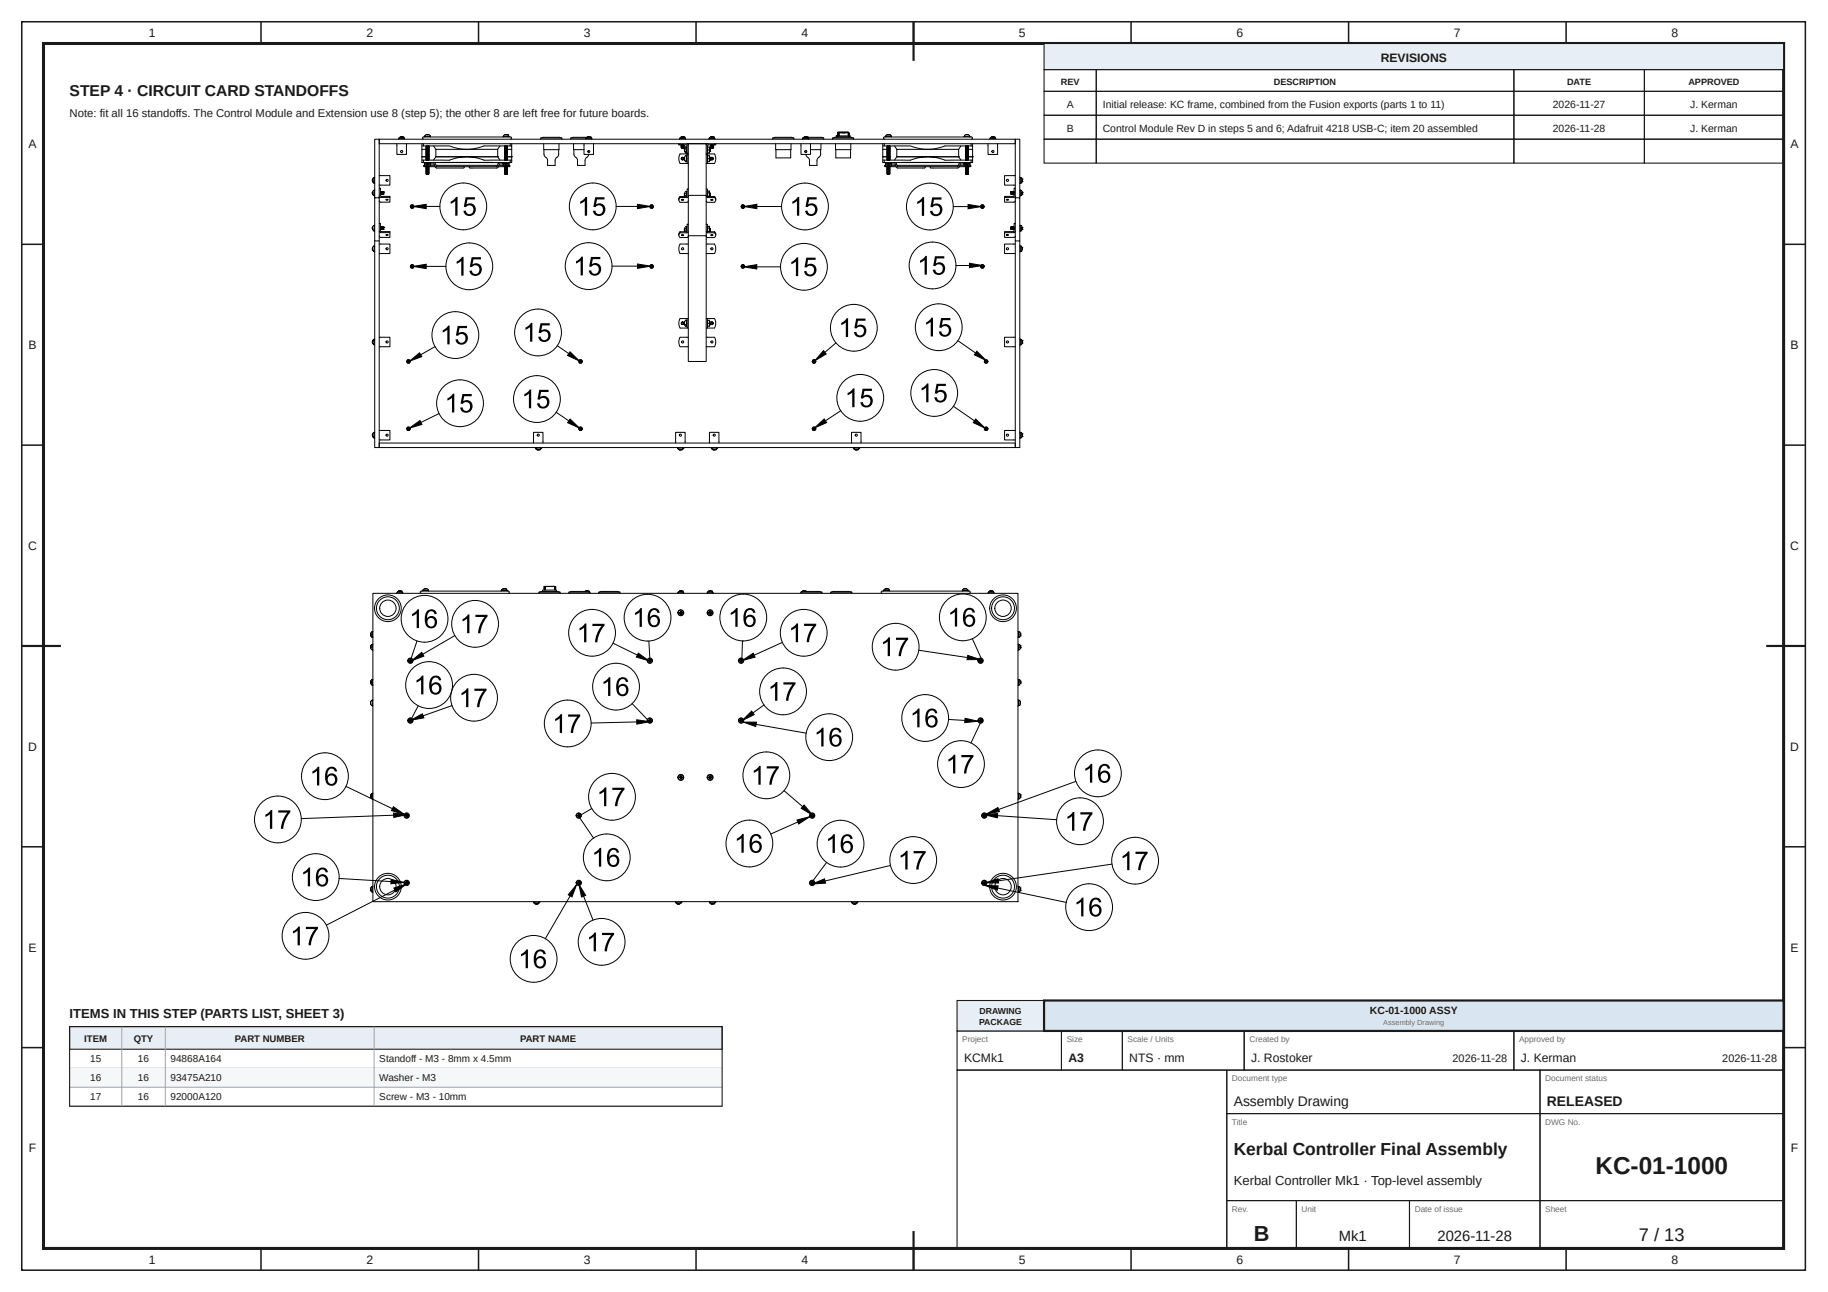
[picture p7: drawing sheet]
<svg xmlns="http://www.w3.org/2000/svg" width="420mm" height="297mm" viewBox="0 0 420 297" stroke-linecap="round" stroke-linejoin="round" font-family="sans-serif">
<defs><g id="words">
<text font-size="5.6" fill="#1a1a1a" x="366.7" y="270">KC-01-1000</text>
<text font-size="5" fill="#1a1a1a" x="288.2" y="285.2">B</text>
<text font-size="4.2" fill="#1a1a1a" x="376.7" y="285.2">7 / 13</text>
<text font-size="4" fill="#1a1a1a" x="283.6" y="265.5">Kerbal Controller Final Assembly</text>
<text font-size="3.6" fill="#1a1a1a" x="16" y="22">STEP 4 · CIRCUIT CARD STANDOFFS</text>
<g font-size="3.4" fill="#1a1a1a">
<text x="307.8" y="285.2">Mk1</text>
<text x="330.4" y="285.2">2026-11-28</text>
</g>
<g font-size="3.2" fill="#1a1a1a">
<text x="283.6" y="254.2">Assembly Drawing</text>
<text x="355.6" y="254.2">RELEASED</text>
</g>
<g font-size="3" fill="#1a1a1a">
<text x="16" y="234">ITEMS IN THIS STEP (PARTS LIST, SHEET 3)</text>
<text x="283.6" y="272.5">Kerbal Controller Mk1 · Top-level assembly</text>
</g>
<g font-size="2.8" fill="#1a1a1a">
<text x="34.2" y="8.6">1</text>
<text x="84.2" y="8.6">2</text>
<text x="134.2" y="8.6">3</text>
<text x="184.2" y="8.6">4</text>
<text x="234.2" y="8.6">5</text>
<text x="284.2" y="8.6">6</text>
<text x="334.2" y="8.6">7</text>
<text x="384.2" y="8.6">8</text>
<text x="317.4" y="14.3">REVISIONS</text>
<text x="6.6" y="34.1">A</text>
<text x="411.6" y="34.1">A</text>
<text x="6.6" y="80.2">B</text>
<text x="411.6" y="80.2">B</text>
<text x="6.5" y="126.4">C</text>
<text x="411.5" y="126.4">C</text>
<text x="6.5" y="172.6">D</text>
<text x="411.5" y="172.6">D</text>
<text x="6.6" y="218.7">E</text>
<text x="411.6" y="218.7">E</text>
<text x="221.6" y="244.2">KCMk1</text>
<text x="245.6" y="244.2">A3</text>
<text x="259.6" y="244.2">NTS · mm</text>
<text x="287.6" y="244.2">J. Rostoker</text>
<text x="349.6" y="244.2">J. Kerman</text>
<text x="6.6" y="264.9">F</text>
<text x="411.6" y="264.9">F</text>
<text x="34.2" y="290.6">1</text>
<text x="84.2" y="290.6">2</text>
<text x="134.2" y="290.6">3</text>
<text x="184.2" y="290.6">4</text>
<text x="234.2" y="290.6">5</text>
<text x="284.2" y="290.6">6</text>
<text x="334.2" y="290.6">7</text>
<text x="384.2" y="290.6">8</text>
</g>
<text font-size="2.6" fill="#1a1a1a" x="16" y="27">Note: fit all 16 standoffs. The Control Module and Extension use 8 (step 5); the other 8 are left free for future boards.</text>
<g font-size="2.5" fill="#1a1a1a">
<text x="333.9" y="244.2">2026-11-28</text>
<text x="395.9" y="244.2">2026-11-28</text>
</g>
<g font-size="2.4" fill="#1a1a1a">
<text x="245.2" y="24.9">A</text>
<text x="253.5" y="24.9">Initial release: KC frame, combined from the Fusion exports (parts 1 to 11)</text>
<text x="357" y="24.9">2026-11-27</text>
<text x="388.5" y="24.9">J. Kerman</text>
<text x="245.2" y="30.4">B</text>
<text x="253.5" y="30.4">Control Module Rev D in steps 5 and 6; Adafruit 4218 USB-C; item 20 assembled</text>
<text x="357" y="30.4">2026-11-28</text>
<text x="388.5" y="30.4">J. Kerman</text>
<text x="314.9" y="233">KC-01-1000 ASSY</text>
</g>
<g font-size="2.3" fill="#1a1a1a">
<text x="20.7" y="244.2">15</text>
<text x="31.7" y="244.2">16</text>
<text x="39.2" y="244.2">94868A164</text>
<text x="87.2" y="244.2">Standoff - M3 - 8mm x 4.5mm</text>
<text x="20.7" y="248.6">16</text>
<text x="31.7" y="248.6">16</text>
<text x="39.2" y="248.6">93475A210</text>
<text x="87.2" y="248.6">Washer - M3</text>
<text x="20.7" y="252.9">17</text>
<text x="31.7" y="252.9">16</text>
<text x="39.2" y="252.9">92000A120</text>
<text x="87.2" y="252.9">Screw - M3 - 10mm</text>
</g>
<g font-size="2.2" fill="#1a1a1a">
<text x="19.4" y="239.6">ITEM</text>
<text x="30.7" y="239.6">QTY</text>
<text x="54" y="239.6">PART NUMBER</text>
<text x="119.6" y="239.6">PART NAME</text>
</g>
<g font-size="2.1" fill="#1a1a1a">
<text x="243.8" y="19.6">REV</text>
<text x="292.8" y="19.6">DESCRIPTION</text>
<text x="360.2" y="19.6">DATE</text>
<text x="388.1" y="19.6">APPROVED</text>
</g>
<g font-size="2" fill="#1a1a1a">
<text x="225.2" y="233">DRAWING</text>
<text x="225.1" y="235.6">PACKAGE</text>
</g>
<g font-size="1.9" fill="#6b6b6b">
<text x="221.2" y="239.6">Project</text>
<text x="245.2" y="239.6">Size</text>
<text x="259.2" y="239.6">Scale / Units</text>
<text x="287.2" y="239.6">Created by</text>
<text x="349.2" y="239.6">Approved by</text>
<text x="283.2" y="248.6">Document type</text>
<text x="355.2" y="248.6">Document status</text>
<text x="283.2" y="258.6">Title</text>
<text x="355.2" y="258.6">DWG No.</text>
<text x="283.2" y="278.6">Rev.</text>
<text x="299.2" y="278.6">Unit</text>
<text x="325.2" y="278.6">Date of issue</text>
<text x="355.2" y="278.6">Sheet</text>
</g>
<text font-size="1.7" fill="#6b6b6b" x="318" y="235.7">Assembly Drawing</text>
</g></defs>
<g fill="none" stroke="#1a1a1a" stroke-width=".35">
<path d="M5 5h410v287h-410zM60 5v5M110 5v5M160 5v5M210 5v5M260 5v5M310 5v5M360 5v5M5 56.2h5M410 56.2h5M5 102.3h5M410 102.3h5"/>
<path d="M5 148.5h5M410 148.5h5M5 194.7h5M410 194.7h5M5 240.8h5M410 240.8h5M60 287v5M110 287v5M160 287v5M210 287v5M260 287v5M310 287v5"/>
<path d="M360 287v5"/>
</g>
<path d="M10 10h400v277h-400z" fill="none" stroke="#1a1a1a" stroke-width=".7" stroke-linecap="butt"/>
<path d="M210 5v9M5 148.5h9M406 148.5h9M210 283v9" fill="none" stroke="#1a1a1a" stroke-width=".5"/>
<path d="M240 10h170v6h-170z" fill="#e8eef5"/>
<g fill="none" stroke="#1a1a1a" stroke-width=".25">
<path d="M240 10h170v6h-170zM240 16h12v5h-12zM252 16h96v5h-96zM348 16h30v5h-30zM378 16h32v5h-32zM240 21h12v5.5h-12zM240 26.5h12v5.5h-12zM240 32h12v5.5h-12zM252 21h96v5.5h-96zM252 26.5h96v5.5h-96zM252 32h96v5.5h-96zM348 21h30v5.5h-30z"/>
<path d="M348 26.5h30v5.5h-30zM348 32h30v5.5h-30zM378 21h32v5.5h-32zM378 26.5h32v5.5h-32zM378 32h32v5.5h-32zM220 237h24v9h-24zM244 237h14v9h-14zM258 237h28v9h-28zM286 237h62v9h-62zM348 237h62v9h-62zM220 246h62v41h-62zM282 246h72v10h-72z"/>
<path d="M282 256h72v20h-72zM354 246h56v10h-56zM354 256h56v20h-56zM282 276h16v11h-16zM298 276h26v11h-26zM324 276h30v11h-30zM354 276h56v11h-56z"/>
</g>
<path d="M220 230h20v7h-20z" fill="#e8eef5"/>
<path d="M220 230h20v7h-20z" fill="none" stroke="#1a1a1a" stroke-width=".25"/>
<path d="M240 230h170v7h-170z" fill="#d9e6f2"/>
<path d="M240 230h170v7h-170z" fill="none" stroke="#1a1a1a" stroke-width=".5"/>
<path d="M16 236h150v5.2h-150z" fill="#e8eef5"/>
<path d="M16 236h150v5.2h-150z" fill="none" stroke="#1a1a1a" stroke-width=".25"/>
<path d="M16 245.6h150" fill="none" stroke="#9aa3ad" stroke-width=".23"/>
<path d="M16 245.6h150v4.3h-150z" fill="#f5f7f9"/>
<path d="M28 236v18.3M38 236v18.3M86 236v18.3M16 249.9h150M16 254.3h150" fill="none" stroke="#9aa3ad" stroke-width=".23"/>
<path d="M16 236h150v18.3h-150z" fill="none" stroke="#1a1a1a" stroke-width=".25"/>
<g fill="none" stroke="#000" stroke-width=".23">
<path d="M87.2 32h146.2v1h-146.2zM91.2 33v2.5h2.2v-2.5M91.7 31.9h1.3v.1M91.7 31.9l-.1 .1M92 31.5l-.3 .2 .1 .2M92 31.5h.1M92.1 31.4l-.1 .1M92.2 31.5h.1M92.2 31.4l-.1 .1M92.3 31.4v.1M92.3 31.5h.1M92.4 31.5h.1"/>
<path d="M92.4 31.4v.1M92.5 31.5h.1M92.5 31.4l.1 .1M92.6 31.5h.1M92.6 31.5l.3 .2-.1 .2M97 33.5h6.3l1.9 .6 2 .2 1.8-.1 2.3-.7h6.3v.8M97 36.8h6.3l1.7-.5 2.1-.3h-6.9l-.5 .8M97 33v4.4h.3v-.6M97 34.3h1M97 36h1M97.3 37.4h20M97.3 33v.5"/>
<path d="M97.4 32l-.3-.3 .3-.2h20.1l.1 .2-.3 .3M97.5 38.3h.5M97.5 38h.1M97.5 38l-.2 .1 .2 .2M97.6 31.5v-.2h1.3v.2M97.6 37.7h.3h-.3v.5h.3l-.3-.1M97.7 31.2v.1M97.7 31.2l.1 .1M97.7 37.4l-.1 .1 .1 .2M97.9 38.2h.7zM97.9 31h.1M98 33.6h.1"/>
<path d="M98 33.7v.1M98 33.9h.1M98 34h.1M98 34.2h.1M98 34.3h.1M98 34.4v.1M98 34.6h.1M98 34.7h.1M98 34.8v.1M98 35h.1M98 35.1h.1M98 35.3h.1"/>
<path d="M98 35.4h.1M98 35.5v.1M98 35.7h.1M98 35.8h.1M98 35.9v.1M98 36.1h.1M98 36.2h.1M98 36.4h.1M98 36.5h.1M98 36.6h.1M98 36.8h.1M98 38.3h.1"/>
<path d="M98 38.4h.1M98 38.5v.1M98 38.7h.1M98 38.8h.1M98 38.9v.1M98 39.1h.1M98 39.2h.1M98 39.4h.1M98 39.5h.1M98 39.6h.1M98 39.8h.1M98 39.9h.1"/>
<path d="M98 39.2l.1 .1M98 36.2l.1 .1M98 36.1l.1 .1M98 36h.1M98 39.9l.1 .1M98 39.6l.1 .1M98 39.5l.1 .1M98 39.1l.1 .1M98 39h.1M98 38.8l.1 .1M98 38.6h.1M98 38.4l.1 .1"/>
<path d="M98 36.6l.1 .1M98 36.5l.1 .1M98 35.8l.1 .1M98 35.6h.1M98 35.4l.1 .1M98 35.1l.1 .1M98 35l.1 .1M98 34.9h.1M98 34.7l.1 .1M98 34.5h.1M98 34.3l.1 .1M98 34l.1 .1"/>
<path d="M98 33.9l.1 .1M98 33.8h.1M98 33.6l.1 .1M98 31l-.3 .2M98 38.2h.1M98.1 30.9h.1M98.1 33.5v.1M98.1 33.7h.1M98.1 33.8h.1M98.1 33.9v.1M98.1 34.1h.1M98.1 34.2h.1"/>
<path d="M98.1 34.4h.1M98.1 34.6v.1M98.1 34.8h.1M98.1 34.9h.1M98.1 35v.1M98.1 35.2h.1M98.1 35.3h.1M98.1 35.5h.1M98.1 35.7v.1M98.1 35.9h.1M98.1 36h.1M98.1 36.1v.1"/>
<path d="M98.1 36.3h.1M98.1 36.4h.1M98.1 36.6h.1M98.1 38.2h.1M98.1 38.3h.1M98.1 38.5h.1M98.1 38.6h.1M98.1 38.7v.1M98.1 39h.1M98.1 39.1v.1M98.1 39.3h.1M98.1 39.4h.1"/>
<path d="M98.1 39.6h.1M98.1 39.7h.1M98.1 39.8h.1M98.1 40h-.1M98.1 39.8l-.1 .1M98.1 39.7l-.1 .1M98.1 39.6h-.1M98.1 39.4l-.1 .1M98.1 39.3l-.1 .1M98.1 39.2h-.1M98.1 39l-.1 .1M98.1 38.9h-.1"/>
<path d="M98.1 38.8h-.1M98.1 38.6l-.1 .1M98.1 38.5h-.1M98.1 38.3l-.1 .1M98.1 38.2l-.1 .1M98.1 36.7l-.1 .1M98.1 36.6h-.1M98.1 36.4l-.1 .1M98.1 36.3l-.1 .1M98.1 36.2h-.1M98.1 36l-.1 .1M98.1 35.9h-.1"/>
<path d="M98.1 35.8h-.1M98.1 35.6l-.1 .1M98.1 35.5h-.1M98.1 35.3l-.1 .1M98.1 35.2h-.1M98.1 35.1h-.1M98.1 34.9l-.1 .1M98.1 34.8h-.1M98.1 34.7h-.1M98.1 34.5l-.1 .1M98.1 34.4h-.1M98.1 34.2l-.1 .1"/>
<path d="M98.1 34.1h-.1M98.1 34h-.1M98.1 33.8l-.1 .1M98.1 33.7h-.1M98.1 33.6h-.1M98.2 30.9l-.2 .1M98.2 30.9h.1M98.2 30.9v.1M98.2 31h.1M98.3 38.2h-.2M98.3 37.7v.4M98.3 30.9v.1"/>
<path d="M98.4 30.9h.1M98.4 38.2h-.3M98.5 39.9l-.4 .1M98.5 39.8h-.4M98.5 39.6l-.4 .1M98.5 39.5l-.4 .1M98.5 39.4h-.4M98.5 39.2l-.4 .1M98.5 39.1h-.4M98.5 38.9l-.4 .1M98.5 38.8l-.4 .1M98.5 38.7h-.4"/>
<path d="M98.5 38.5l-.4 .1M98.5 38.4l-.4 .1M98.5 38.3h-.4M98.5 36.8h-.4M98.5 36.6l-.4 .1M98.5 36.5l-.4 .1M98.5 36.4h-.4M98.5 36.2l-.4 .1M98.5 36.1h-.4M98.5 35.9l-.4 .1M98.5 35.8l-.4 .1M98.5 35.7h-.4"/>
<path d="M98.5 35.5l-.4 .1M98.5 35.4l-.4 .1M98.5 35.3h-.4M98.5 35.1l-.4 .1M98.5 35h-.4M98.5 34.8l-.4 .1M98.5 34.7l-.4 .1M98.5 34.6h-.4M98.5 34.4l-.4 .1M98.5 34.3l-.4 .1M98.5 34.2h-.4M98.5 34l-.4 .1"/>
<path d="M98.5 33.9h-.4M98.5 33.7l-.4 .1M98.5 33.6l-.4 .1M98.5 39.1l-.4 .1M98.5 39h-.4M98.5 38.7l-.4 .1M98.5 36.8h-.3M98.5 36h-.4M98.5 34.9h-.4M98.5 33.8h-.4M98.5 33.6h.1M98.5 33.7v.1"/>
<path d="M98.5 33.9h.1M98.5 34h.1M98.5 34.2h.1M98.5 34.3h.1M98.5 34.6h.1M98.5 34.7h.1M98.5 34.8v.1M98.5 35h.1M98.5 35.1h.1M98.5 35.3h.1M98.5 35.4h.1M98.5 35.7h.1"/>
<path d="M98.5 35.8h.1M98.5 35.9v.1M98.5 36.1h.1M98.5 36.2h.1M98.5 36.4h.1M98.5 36.5h.1M98.5 36.8h.1M98.5 38.3h.1M98.5 38.4h.1M98.5 38.5v.1M98.5 38.7h.1M98.5 38.8h.1"/>
<path d="M98.5 38.9v.1M98.5 39.1h.1M98.5 39.2h.1M98.5 39.4h.1M98.5 39.5h.1M98.5 39.6h.1M98.5 39.8h.1M98.5 39.9h.1M98.5 39.9l.1 .1M98.5 39.6l.1 .1M98.5 39.5l.1 .1M98.5 39.2l.1 .1"/>
<path d="M98.5 39h.1M98.5 38.8l.1 .1M98.5 38.6h.1M98.5 38.4l.1 .1M98.5 36.6l.1 .1M98.5 36.5l.1 .1M98.5 36.2l.1 .1M98.5 36h.1M98.5 35.8l.1 .1M98.5 35.5l.1 .1M98.5 35.4l.1 .1M98.5 35.1l.1 .1"/>
<path d="M98.5 34.9h.1M98.5 34.7l.1 .1M98.5 34.4l.1 .1M98.5 34.3l.1 .1M98.5 34l.1 .1M98.5 33.8h.1M98.5 33.6l.1 .1M98.5 30.9l.4 .3M98.5 38.2h.1M98.5 38.3h1.5M98.6 33.6h-.6M98.6 33.7l-.6 .1"/>
<path d="M98.6 33.8l-.6 .1M98.6 34h-.6M98.6 34.1l-.6 .1M98.6 34.2l-.6 .1M98.6 34.4l-.6 .1M98.6 34.5l-.6 .1M98.6 34.7h-.6M98.6 34.8l-.6 .1M98.6 34.9l-.6 .1M98.6 35.1h-.6M98.6 35.2l-.6 .1M98.6 35.5h-.6"/>
<path d="M98.6 35.3l-.6 .1M98.6 35l-.6 .1M98.6 34.8h-.6M98.6 34.6l-.6 .1M98.6 34.4h-.6M98.6 33.9l-.6 .1M98.6 33.7h-.6M98.6 33.5l-.6 .1M98.6 36l-.6 .1M98.6 35.9h-.6M98.6 35.7l-.6 .1M98.6 35.6l-.6 .1"/>
<path d="M98.6 40h-.3M98.6 39.8l-.6 .1M98.6 39.7l-.6 .1M98.6 39.6h-.6M98.6 39.4l-.6 .1M98.6 39.3l-.6 .1M98.6 39.1l-.6 .1M98.6 39l-.6 .1M98.6 38.9h-.6M98.6 38.7l-.6 .1M98.6 38.6l-.6 .1M98.6 38.5h-.6"/>
<path d="M98.6 38.3l-.6 .1M98.6 38.2l-.6 .1M98.6 36.7l-.6 .1M98.6 36.6h-.6M98.6 36.4l-.6 .1M98.6 36.3l-.6 .1M98.6 36.1l-.6 .1M98.6 35.8h-.6M98.6 35.9l-.6 .1M98.6 36.2h-.6M98.6 38.5l-.6 .1M98.6 38.8h-.6"/>
<path d="M98.6 38.9l-.6 .1M98.6 39.2h-.6M98.6 40h-.1M98.6 35.5l-.6 .1M98.6 31h.1M98.6 33.5v.1M98.6 33.7h.1M98.6 33.8h.1M98.6 33.9v.1M98.6 34.1h.1M98.6 34.2h.1M98.6 34.4h.1"/>
<path d="M98.6 34.5h.1M98.6 34.6v.1M98.6 34.8h.1M98.6 34.9h.1M98.6 35v.1M98.6 35.2h.1M98.6 35.3h.1M98.6 35.5h.1M98.6 35.6h.1M98.6 35.7v.1M98.6 35.9h.1M98.6 36h.1"/>
<path d="M98.6 36.1v.1M98.6 36.3h.1M98.6 36.4h.1M98.6 36.6h.1M98.6 36.7h.1M98.6 38.2h.1M98.6 38.3h.1M98.6 38.5h.1M98.6 38.6h.1M98.6 38.7v.1M98.6 38.9h.1M98.6 39h.1"/>
<path d="M98.6 39.1v.1M98.6 39.3h.1M98.6 39.4h.1M98.6 39.6h.1M98.6 39.7h.1M98.6 39.8h.1M98.6 40h.1M98.6 38.5h-.1M98.6 38.2l-.1 .1M98.6 34.8h-.1M98.6 34h-.1M98.6 33.6h-.1"/>
<path d="M98.6 33.7h-.1M98.6 33.8l-.1 .1M98.6 34.1l-.1 .1M98.6 34.2l-.1 .1M98.6 34.4h-.1M98.6 34.5l-.1 .1M98.6 34.7h-.1M98.6 34.9l-.1 .1M98.6 35.1h-.1M98.6 35.2l-.1 .1M98.6 35.4h-.1M98.6 35.5h-.1"/>
<path d="M98.6 35.6l-.1 .1M98.6 35.8h-.1M98.6 35.9h-.1M98.6 36l-.1 .1M98.6 36.2h-.1M98.6 36.3l-.1 .1M98.6 36.4l-.1 .1M98.6 36.6h-.1M98.6 36.7l-.1 .1M98.6 38.4h-.1M98.6 38.6l-.1 .1M98.6 38.8h-.1"/>
<path d="M98.6 38.9h-.1M98.6 39l-.1 .1M98.6 39.2h-.1M98.6 39.3l-.1 .1M98.6 39.4l-.1 .1M98.6 39.6h-.1M98.6 39.7l-.1 .1M98.6 39.8l-.1 .1M98.6 33.5v3.3M98.8 37.7h.1M98.8 37.4h.1M98.8 37.4l.2 .1-.1 .2"/>
<path d="M98.9 31.2v.1M98.9 31.2l-.1 .1M98.9 37.7h-1h1v.4l-.3 .1 .3-.1M98.9 37.7h.8l.3 .7M98.9 37.7h.1M98.9 38h1M99.7 33.5l.5 .8M99.7 37.4l.3 .2 .4 .7h13.8l.3-.7 .3-.2M100.2 34.3h14.2v1.7h-14.2zM100.2 38h14.1M103.1 37.3v.1M106.6 38.3l.1 .2-.1 .1h-6.3l-.3-.2"/>
<path d="M107.3 36h.2M107.3 36h-.2M108 38.3l-.1 .2 .1 .1h6.2l.3-.2M111.5 37.3v.1M114.4 36h.1M114.5 38.3h1.6M114.7 38h.9M114.9 36.8l-.5-.8h-6.9l1.7 .2 2.1 .6h6.3M114.9 33.5l-.5 .8M115.6 37.7v.5h.4l-.4-.1M115.6 37.7h.4h-1.2l-.3 .7M115.6 31.4v.1"/>
<path d="M115.7 37.4l-.1 .2 .1 .1M115.7 31.2l.1 .1M115.7 31.2v.1M115.8 31.2h-.1M115.8 37.4h.1M115.8 37.7h.1M116 34.3h.1M116 36h.1M116 33.5v3.3M116 38.2h.7zM116 31h.1M116 33.6h.1"/>
<path d="M116 33.7v.1M116 33.9h.1M116 34h.1M116 34.2h.1M116 34.4v.1M116 34.6h.1M116 34.7h.1M116 34.8v.1M116 35h.1M116 35.1h.1M116 35.3h.1M116 35.4h.1"/>
<path d="M116 35.5v.1M116 35.7h.1M116 35.8h.1M116 35.9v.1M116 36.1h.1M116 36.2h.1M116 36.4h.1M116 36.5h.1M116 36.6h.1M116 36.8h.1M116 38.3h.1M116 38.4h.1"/>
<path d="M116 38.5v.1M116 38.7h.1M116 38.8h.1M116 38.9v.1M116 39.1h.1M116 39.2h.1M116 39.4h.1M116 39.5h.1M116 39.6h.1M116 39.8h.1M116 39.9h.1M116 39.2l.1 .1"/>
<path d="M116 39h.1M116 35.1l.1 .1M116 35l.1 .1M116 34.9h.1M116 34.7l.1 .1M116 34.5h.1M116 39.9l.1 .1M116 39.6l.1 .1M116 39.5l.1 .1M116 39.1l.1 .1M116 38.8l.1 .1M116 38.6h.1"/>
<path d="M116 38.4l.1 .1M116 36.6l.1 .1M116 36.5l.1 .1M116 36.2l.1 .1M116 36.1l.1 .1M116 35.8l.1 .1M116 35.6h.1M116 35.4l.1 .1M116 34.3l.1 .1M116 34l.1 .1M116 33.9l.1 .1M116 33.8h.1"/>
<path d="M116 33.6l.1 .1M116 31l-.2 .2M116.1 38.2h.1M116.1 33.5v.1M116.1 33.7h.1M116.1 33.8h.1M116.1 33.9v.1M116.1 34.1h.1M116.1 34.2h.1M116.1 34.4h.1M116.1 34.6v.1M116.1 34.8h.1"/>
<path d="M116.1 34.9h.1M116.1 35v.1M116.1 35.2h.1M116.1 35.3h.1M116.1 35.5h.1M116.1 35.7v.1M116.1 35.9h.1M116.1 36h.1M116.1 36.1v.1M116.1 36.3h.1M116.1 36.4h.1M116.1 36.6h.1"/>
<path d="M116.1 38.3h.1M116.1 38.5h.1M116.1 38.6h.1M116.1 38.7v.1M116.1 39h.1M116.1 39.1v.1M116.1 39.3h.1M116.1 39.4h.1M116.1 39.6h.1M116.1 39.7h.1M116.1 39.8h.1M116.1 40h-.1"/>
<path d="M116.1 39.8l-.1 .1M116.1 39.7l-.1 .1M116.1 39.6h-.1M116.1 39.4l-.1 .1M116.1 39.3l-.1 .1M116.1 39.2h-.1M116.1 39l-.1 .1M116.1 38.9h-.1M116.1 38.8h-.1M116.1 38.6l-.1 .1M116.1 38.5h-.1M116.1 38.3l-.1 .1"/>
<path d="M116.1 38.2l-.1 .1M116.1 36.7l-.1 .1M116.1 36.6h-.1M116.1 36.4l-.1 .1M116.1 36.3l-.1 .1M116.1 36.2h-.1M116.1 36l-.1 .1M116.1 35.9h-.1M116.1 35.8h-.1M116.1 35.6l-.1 .1M116.1 35.5h-.1M116.1 35.3l-.1 .1"/>
<path d="M116.1 35.2h-.1M116.1 35.1h-.1M116.1 34.9l-.1 .1M116.1 34.8h-.1M116.1 34.7h-.1M116.1 34.5l-.1 .1M116.1 34.4h-.1M116.1 34.2l-.1 .1M116.1 34.1h-.1M116.1 34h-.1M116.1 33.8l-.1 .1M116.1 33.7h-.1"/>
<path d="M116.1 33.6h-.1M116.1 30.9h.1M116.2 33.5l-.1 .1M116.2 30.9l-.2 .1M116.2 30.9h.1M116.3 30.9v.1M116.3 31h.1M116.3 38.2h-.2M116.3 40h.2l-.4 .1M116.3 40l-.2 .1M116.3 37.7v.4M116.4 30.9v.1"/>
<path d="M116.4 30.9h.1M116.5 30.9l.1 .1M116.5 38.2h-.4M116.5 30.9h.1M116.5 39.9l-.4 .1M116.5 39.8h-.4M116.5 39.6l-.4 .1M116.5 39.5l-.4 .1M116.5 39.4h-.4M116.5 39.2l-.4 .1M116.5 39.1h-.4M116.5 38.9l-.4 .1"/>
<path d="M116.5 38.8l-.4 .1M116.5 38.7h-.4M116.5 38.5l-.4 .1M116.5 38.4l-.4 .1M116.5 38.3h-.4M116.5 36.8h-.3M116.5 36.6l-.4 .1M116.5 36.5l-.4 .1M116.5 36.4h-.4M116.5 36.2l-.4 .1M116.5 36.1h-.4M116.5 35.9l-.4 .1"/>
<path d="M116.5 35.8l-.4 .1M116.5 35.7h-.4M116.5 35.5l-.4 .1M116.5 35.4l-.4 .1M116.5 35.3h-.4M116.5 35.1l-.4 .1M116.5 35h-.4M116.5 34.8l-.4 .1M116.5 34.7l-.4 .1M116.5 34.6h-.4M116.5 34.4l-.4 .1M116.5 34.3l-.4 .1"/>
<path d="M116.5 34.2h-.4M116.5 34l-.4 .1M116.5 33.9h-.4M116.5 33.7l-.4 .1M116.5 33.6l-.4 .1M116.5 39.1l-.4 .1M116.5 39h-.4M116.5 38.7l-.4 .1M116.5 36.8h-.2M116.5 36.1l-.4 .1M116.5 36h-.4M116.5 35l-.4 .1"/>
<path d="M116.5 34.9h-.4M116.5 33.9l-.4 .1M116.5 33.8h-.4M116.5 33.6h.1M116.5 33.7v.1M116.5 33.9h.1M116.5 34h.1M116.5 34.2h.1M116.5 34.3h.1M116.5 34.6h.1M116.5 34.7h.1M116.5 34.8v.1"/>
<path d="M116.5 35h.1M116.5 35.1h.1M116.5 35.3h.1M116.5 35.4h.1M116.5 35.7h.1M116.5 35.8h.1M116.5 35.9v.1M116.5 36.1h.1M116.5 36.2h.1M116.5 36.4h.1M116.5 36.5h.1M116.5 36.8h.1"/>
<path d="M116.5 38.3h.1M116.5 38.4h.1M116.5 38.5v.1M116.5 38.7h.1M116.5 38.8h.1M116.5 38.9v.1M116.5 39.1h.1M116.5 39.2h.1M116.5 39.4h.1M116.5 39.5h.1M116.5 39.6h.1M116.5 39.8h.1"/>
<path d="M116.5 39.9h.1M116.5 39.9l.1 .1M116.5 39.6l.1 .1M116.5 39.5l.1 .1M116.5 39.2l.1 .1M116.5 39h.1M116.5 38.8l.1 .1M116.5 38.6h.1M116.5 38.4l.1 .1M116.5 36.6l.1 .1M116.5 36.5l.1 .1M116.5 36.2l.1 .1"/>
<path d="M116.5 36h.1M116.5 35.8l.1 .1M116.5 35.5l.1 .1M116.5 35.4l.1 .1M116.5 35.1l.1 .1M116.5 34.9h.1M116.5 34.7l.1 .1M116.5 34.4l.1 .1M116.5 34.3l.1 .1M116.5 34l.1 .1M116.5 33.8h.1M116.5 33.6l.1 .1"/>
<path d="M116.6 34.3h1M116.6 38.2h.1M116.6 36h1v.8M116.6 36h1M116.6 38.3h.5M116.6 33.6h-.6M116.6 33.7l-.6 .1M116.6 33.8l-.6 .1M116.6 34h-.6M116.6 34.1l-.6 .1M116.6 34.2l-.6 .1M116.6 34.4l-.6 .1"/>
<path d="M116.6 34.5l-.6 .1M116.6 34.7h-.6M116.6 34.8l-.6 .1M116.6 34.9l-.6 .1M116.6 35.1h-.6M116.6 35.2l-.6 .1M116.6 35.5h-.6M116.6 35.3l-.6 .1M116.6 35l-.6 .1M116.6 34.8h-.6M116.6 34.6l-.6 .1M116.6 34.4h-.6"/>
<path d="M116.6 33.9l-.6 .1M116.6 33.7h-.6M116.6 33.5l-.6 .1M116.6 36l-.6 .1M116.6 35.9h-.6M116.6 35.7l-.6 .1M116.6 35.6l-.6 .1M116.6 40h-.3M116.6 39.8l-.6 .1M116.6 39.7l-.6 .1M116.6 39.6h-.6M116.6 39.4l-.6 .1"/>
<path d="M116.6 39.3l-.6 .1M116.6 39.1l-.6 .1M116.6 39l-.6 .1M116.6 38.9h-.6M116.6 38.7l-.6 .1M116.6 38.6l-.6 .1M116.6 38.5h-.6M116.6 38.3l-.6 .1M116.6 38.2l-.6 .1M116.6 36.7l-.6 .1M116.6 36.6h-.6M116.6 36.4l-.6 .1"/>
<path d="M116.6 36.3l-.6 .1M116.6 36.1l-.6 .1M116.6 35.8h-.6M116.6 35.9l-.6 .1M116.6 36.2h-.6M116.6 38.5l-.6 .1M116.6 38.8h-.6M116.6 38.9l-.6 .1M116.6 39.2h-.6M116.6 40h-.1M116.6 35.5l-.6 .1M116.6 31h.1"/>
<path d="M116.6 33.5v.1M116.6 33.7h.1M116.6 33.8h.1M116.6 33.9v.1M116.6 34.1h.1M116.6 34.2h.1M116.6 34.4h.1M116.6 34.5h.1M116.6 34.6v.1M116.6 34.8h.1M116.6 34.9h.1M116.6 35v.1"/>
<path d="M116.6 35.2h.1M116.6 35.3h.1M116.6 35.5h.1M116.6 35.6h.1M116.6 35.7v.1M116.6 35.9h.1M116.6 36h.1M116.6 36.1v.1M116.6 36.3h.1M116.6 36.4h.1M116.6 36.6h.1M116.6 36.7h.1"/>
<path d="M116.6 38.3h.1M116.6 38.5h.1M116.6 38.6h.1M116.6 38.7v.1M116.6 38.9h.1M116.6 39h.1M116.6 39.1v.1M116.6 39.3h.1M116.6 39.4h.1M116.6 39.6h.1M116.6 39.7h.1M116.6 39.8h.1"/>
<path d="M116.6 40h.1M116.6 38.8h-.1M116.6 38.5h-.1M116.6 38.2l-.1 .1M116.6 35.5h-.1M116.6 34.8h-.1M116.6 33.6h-.1M116.6 33.7h-.1M116.6 33.8l-.1 .1M116.6 34h-.1M116.6 34.1l-.1 .1M116.6 34.2l-.1 .1"/>
<path d="M116.6 34.4h-.1M116.6 34.5l-.1 .1M116.6 34.7h-.1M116.6 34.9l-.1 .1M116.6 35.1h-.1M116.6 35.2l-.1 .1M116.6 35.4h-.1M116.6 35.6l-.1 .1M116.6 35.8h-.1M116.6 35.9h-.1M116.6 36l-.1 .1M116.6 36.2h-.1"/>
<path d="M116.6 36.3l-.1 .1M116.6 36.4l-.1 .1M116.6 36.6h-.1M116.6 36.7l-.1 .1M116.6 38.4h-.1M116.6 38.6l-.1 .1M116.6 38.9h-.1M116.6 39l-.1 .1M116.6 39.2h-.1M116.6 39.3l-.1 .1M116.6 39.4l-.1 .1M116.6 39.6h-.1"/>
<path d="M116.6 39.7l-.1 .1M116.6 39.8l-.1 .1M116.7 31l.2 .2M116.9 37.4l.1 .1-.1 .2M116.9 31.2v.1M116.9 31.2l-.1 .1M117 31.3l-1.3 .1M117 31.3v.2M117 37.7h-1h1v.4l-.3 .1 .3-.1M117 38l.2 .1-.1 .2M117.3 36.8v.6h.3v-.6M117.3 33v.5"/>
<path d="M117.6 36h.1M117.6 33v.5M117.6 34.3v1.7M124.3 31.7h4.8M124.3 31.7l.5-.1h3.8l.5 .1M124.3 31.7v.3M125 33v1.4h3.5v-1.4M125 34.4l.1 1.3 .6 .7 .2 .5M128.4 34.4v1.3l-.7 .9-.1 1.4h-1.7v-1.1M129.1 31.7v.3M131.2 31.7h3.5M131.2 31.7v.3"/>
<path d="M131.8 33v1.4h2.4M131.9 34.4v1M131.9 35.4l.2 .6 .6 .6 .1 1.4h1.7v-1.4l.6-.6 .2-.5M134.2 33v2.5h2.2v-2.5M134.7 31.7l.2 .2M134.9 31.6h-3.2l-.5 .1M135 31.5h.1M135 31.5l-.2 .2M135.1 31.4l-.1 .1M135.2 31.5h-.1M135.2 31.5h.1M135.2 31.4v.1"/>
<path d="M135.3 31.4v.1M135.3 31.5h.1M135.3 34.6v.5M135.4 31.5h.1M135.4 31.4v.1M135.5 31.4v.1M135.6 31.4v.1M135.6 31.5h.1M135.7 31.5l.2 .2M135.9 31.7l-.1 .2M135.9 31.7l.1 .3M136 31.9h-1.3l-.1 .1"/>
<path d="M156 33v.3h.3v-.3M156.2 31.9v.1M156.3 33.3h1.5l.1 .2M156.6 31.5h.1M156.6 33.3h.1M156.6 33.4v.1M156.6 33.6h.1M156.6 33.7h.1M156.6 33.9h.1M156.6 33.7l.1 .1M156.6 33.6l.1 .1M156.6 33.3l.1 .1"/>
<path d="M156.6 31.5l-.3 .2 .1 .2M156.7 33.4h.1M156.7 33.5h.1M156.7 33.7h.1M156.7 33.8h.1M156.7 33.9h.1M156.7 33.9l-.1 .1M156.7 33.4h-.1M156.7 33.5l-.1 .1M156.7 33.7h-.1M156.7 33.8l-.1 .1M156.7 31.4l-.1 .1"/>
<path d="M156.7 31.5h.1M156.7 34h.1M156.8 36.3h.1M156.8 31.5h.1M156.8 33.3h-.2M156.8 31.4l-.1 .1M156.8 31.4l.1 .1M156.9 31.5h.1M156.9 34h.2h-.5M156.9 34h-.3M156.9 34h.2M156.9 36.3h-.1"/>
<path d="M156.9 36.2l.2 .1M156.9 36.3l.2 .2-.3 .2a.26 .26 0 0 1-.2-.3 .26 .26 0 0 1 .2-.2h.1l-.3 .3 .2 .3 .4-.2-.1-.3M156.9 36.2h.1M156.9 36.3l.2 .1-.1 .3-.3-.1 .1-.3M157 31.5h.1M157 31.4l-.1 .1M157 31.4l.1 .1M157.1 31.5h.1M157.1 34h-.3M157.1 33.9h-.4M157.1 33.7l-.4 .1M157.1 33.6l-.4 .1"/>
<path d="M157.1 33.5h-.4M157.1 33.3l-.4 .1M157.1 34h.1M157.1 33.7h.1M157.1 33.5h.1M157.1 33.3h.1M157.1 33.6h.1M157.1 33.9h.1M157.1 33.7l.1 .1M157.1 33.6l.1 .1M157.1 33.3l.1 .1M157.1 31.4l.1 .1"/>
<path d="M157.1 36.3h-.4M157.2 33.9l-.1 .1M157.2 33.8l-.6 .1M157.2 33.7h-.6M157.2 33.5l-.6 .1M157.2 33.4l-.5 .1M157.2 33.4h-.6M157.2 33.9l-.3 .1M157.2 31.5h.1M157.2 33.4h.1M157.2 33.5h.1M157.2 33.7h.1"/>
<path d="M157.2 33.8h.1M157.2 33.9h.1M157.2 33.8l-.1 .1M157.2 33.7h-.1M157.2 33.5l-.1 .1M157.2 33.4l-.1 .1M157.2 31.5l.3 .2-.1 .2M157.3 34.3v.1M157.3 34.6h.1M157.3 36.3v.1M157.3 36.6h.1M157.3 36.4v.1"/>
<path d="M157.3 34.4h.1M157.3 34.2v.1M157.3 34.7h.1M157.3 36.7h.1M157.3 36.6v.1M157.3 36.4h.1M157.3 36.7l.1 .1M157.3 34.7l.1 .1M157.3 34.3h.1M157.3 36.5v.1M157.4 36.8h.1M157.4 34.8h.1"/>
<path d="M157.4 34.4l-.1 .3M157.4 34.1h.1M157.4 34.4h.1M157.4 36.1h.1M157.4 36.1l-.1 .2M157.4 34.1l-.1 .1M157.4 36.8l.2 .3M157.4 34.8l.2 .3M157.5 31.9h-1.3M157.6 31.9v.1M157.6 37.1l.1 .1M157.6 35.2h.1"/>
<path d="M157.6 33.8l-.2 .3M157.6 35.8l-.2 .3M157.7 37.2h.1M157.7 33.8h.1M157.7 35.2h.1M157.7 35.8h.1M157.7 33.8h-.1M157.7 35.8h-.1M157.7 35.8l.1 .1M157.7 33.8l.1 .1M157.8 37.1l-.1 .1M157.8 35.1l-.1 .1"/>
<path d="M157.8 37.2h.1M157.9 33l.3 .4M157.9 35.8h-.1v1.3M157.9 33.8h-.1v1.3l.1 .1M157.9 35.4h-1.6a2.17 2.17 0 0 0 0 2.2h1.6M157.9 35.6v2h.3M157.9 33.5v1.8h.3M157.9 35.3v.3h.3M162.3 35.3h.3v.3h-.3M162.6 35.4h1.6a2.18 2.18 0 0 1 0 2.2h-1.9M162.6 35.8h.5v.3M162.6 37.2h.1"/>
<path d="M162.6 33.8h.5v.3M162.6 35.2h.1M162.6 33.5v1.8M162.6 35.6v2M162.7 35.8l-.1 1.2 .4 .2 .1-1.1-.1 1.1M162.7 33.8l-.1 1.2 .1 .2h.3l.1-1.1-.1 1.1M162.7 36.5h.3M162.7 34.5h.3M162.7 33l-.3 .4M163 31.9h1.3v.1M163 31.9v.1M163 35.8l.1 .3"/>
<path d="M163 33.8l.1 .3M163.1 36.2l.1 .6M163.1 34.2l.1 .6M163.1 36.7h.1M163.1 36.1h.1M163.1 34.8h.1M163.1 34.1h.1M163.1 36.1l.1 .7M163.1 34.1l.1 .7M163.1 36.7v.1M163.2 36.2v.5zM163.2 36.8h.1"/>
<path d="M163.2 34.2v.6zM163.2 34.8h.1M163.2 36.1v.7M163.2 34.1v.7M163.2 34.1l.1 .7M163.2 36.1l.1 .7M163.2 36.7h.1M163.2 36.7v.1M163.3 36.8h-.1M163.3 34.8h-.1M163.3 31.5h.1M163.3 31.5l-.2 .2 .1 .2"/>
<path d="M163.4 31.5h.1M163.4 33.4v.1M163.4 33.6h.1M163.4 33.7h.1M163.4 33.9h.1M163.4 33.7v.1M163.4 33.6v.1M163.4 33.3v.1M163.4 33.3h.1M163.4 33.4h.1M163.4 33.5h.1M163.4 33.8h.1"/>
<path d="M163.4 33.9v.1M163.4 33.5v.1M163.4 33.8v.1M163.5 34h.1M163.5 36.3h.1M163.5 33.3h-.1M163.5 31.5h.1M163.5 31.4v.1M163.6 31.4v.1M163.6 31.5h.1M163.6 34h.3h-.5M163.6 34h-.2"/>
<path d="M163.7 36.3h-.2M163.7 36.2l.2 .1M163.7 34h.2zM163.7 36.3l.2 .1-.1 .3-.4-.2 .2-.3-.2 .2 .2 .4 .3-.2v-.3M163.7 36.3l.2 .1-.2 .3-.2-.1v-.3M163.7 36.2h.1M163.7 31.5h.1M163.7 31.4v.1M163.8 31.5h.1M163.9 31.4l.1 .1M163.9 34h-.4M163.9 33.9h-.5"/>
<path d="M163.9 33.7l-.5 .1M163.9 33.6l-.5 .1M163.9 33.5h-.5M163.9 33.3l-.5 .1M163.9 34h.1M163.9 33.7h.1M163.9 33.5h.1M163.9 36.3h-.4M163.9 33.3h.1M163.9 33.6h.1M163.9 33.9h.1M163.9 33.7l.1 .1"/>
<path d="M163.9 33.6l.1 .1M163.9 33.3l.1 .1M164 33.9l-.1 .1M164 33.8l-.6 .1M164 33.7h-.6M164 33.5l-.6 .1M164 33.4l-.6 .1M164 33.4h-.6M164 33.9l-.4 .1M164 31.5h.1M164 33.4h.1M164 33.5h.1"/>
<path d="M164 33.7h.1M164 33.8h.1M164 33.9h.1M164 33.5l-.1 .1M164 33.8l-.1 .1M164 33.7h-.1M164 33.4l-.1 .1M164 31.5l.2 .2-.1 .2M164.2 33v.3h.3v-.3M164.2 33.3h-1.4l-.2 .2M177.6 31.7h4.9M177.6 31.7l.6-.1h3.8l.5 .1"/>
<path d="M177.6 31.7v.3M178.3 33v1.4h3.5v-1.4M178.4 34.4v1.9h3.4v-1.9M182.5 31.7v.3M184.1 33v2.5h2.2v-2.5M184.6 31.7l.1 .2M184.6 31.7l-.1 .3M184.9 31.5h.1M184.9 31.5l-.3 .2M185 31.4l-.1 .1M185 31.5h.1M185.1 31.5h-.1"/>
<path d="M185.1 31.4l.1 .1M185.2 31.5h.1M185.2 34.6v.5M185.3 31.5h.1M185.3 31.4v.1M185.3 31.4l.1 .1M185.4 31.4l.1 .1M185.5 31.5h.1M185.5 31.5l.3 .2M185.7 31.6h3.1l.5 .1M185.8 31.7l-.1 .2M185.8 31.7h3.5"/>
<path d="M185.9 31.9h-1.3M185.9 31.9v.1M188.6 34.4v1.3l-.8 .9v1.4h-1.7l-.1-1.4-.5-.6-.2-.5M188.7 33v1.4h-2.4M189.3 31.7v.3M191.4 31.7h4.8M191.4 31.7l.5-.1h3.8l.5 .1M191.4 31.7v.3M192.1 33v1.4h3.5v-1.4M192.1 34.4v1.9h3.4v-1.9M192.2 31.3v.3M192.6 31.3h-.4h3.2h-.3"/>
<path d="M192.6 31.3h2.5M192.6 30.4h2.5zM192.6 30.4v.9M192.6 31.3h.1M192.6 31.2h.1M192.6 31.1h.1M192.6 30.9h.1M192.6 30.8h.1M192.6 30.7h.1M192.6 30.6h.1M192.6 30.6v.7M192.7 30.4h2.3"/>
<path d="M194 30.5h.1M195 30.5h.1M195 30.7h.1M195 30.8h.1M195 30.9h.1M195 31h.1M195 31.2h.1M195 30.5v.7M195 30.5l-2.4 .1M195.1 30.4v.9M195.4 31.3v.3M196.2 31.7v.3"/>
<path d="M202.9 33.5h6.4l1.9 .6 1.9 .2 1.8-.1 2.3-.7h6.4v.8M202.9 36.8h6.4l2-.6 1.7-.2h-6.9l-.5 .8M202.9 33v4.4h.4v-.6M202.9 34.3h1M202.9 36h1.1M203.3 37.4h19.9M203.3 33v.5M203.5 38.3h.5M203.5 31.5l.1-.2h1.3v.2M203.5 37.7h.4h-.4v.5h.4l-.4-.1M203.5 38l-.2 .1 .2 .2M203.6 31.2l.1 .1"/>
<path d="M203.6 31.2v.1M203.7 37.4l-.2 .1 .2 .2M203.9 38.2h.7zM203.9 31h.1M203.9 31l-.3 .2M203.9 33.6h.1M203.9 33.7v.1M203.9 33.9h.1M203.9 34h.1M203.9 34.2h.1M203.9 34.3h.1M203.9 34.4v.1"/>
<path d="M203.9 34.6h.1M203.9 34.7h.1M203.9 34.8v.1M203.9 35h.1M203.9 35.1h.1M203.9 35.3h.1M203.9 35.4h.1M203.9 35.5v.1M203.9 35.7h.1M203.9 35.8h.1M203.9 35.9v.1M203.9 36.1h.1"/>
<path d="M203.9 36.2h.1M203.9 36.4h.1M203.9 36.5h.1M203.9 36.6h.1M203.9 36.8h.1M203.9 38.3h.1M203.9 38.4h.1M203.9 38.5v.1M203.9 38.7h.1M203.9 38.8h.1M203.9 38.9v.1M203.9 39.1h.1"/>
<path d="M203.9 39.2h.1M203.9 39.4h.1M203.9 39.5h.1M203.9 39.6h.1M203.9 39.8h.1M203.9 39.9h.1M203.9 39.2l.1 .1M203.9 36.2l.1 .1M203.9 36.1l.1 .1M203.9 36h.1M203.9 39.9l.1 .1M203.9 39.6l.1 .1"/>
<path d="M203.9 39.5l.1 .1M203.9 39.1l.1 .1M203.9 39h.1M203.9 38.8l.1 .1M203.9 38.6h.1M203.9 38.4l.1 .1M203.9 36.6l.1 .1M203.9 36.5l.1 .1M203.9 35.8l.1 .1M203.9 35.6h.1M203.9 35.4l.1 .1M203.9 35.1l.1 .1"/>
<path d="M203.9 35l.1 .1M203.9 34.9h.1M203.9 34.7l.1 .1M203.9 34.5h.1M203.9 34.3l.1 .1M203.9 34l.1 .1M203.9 33.9l.1 .1M203.9 33.8h.1M203.9 33.6l.1 .1M203.9 38.2h.1M204 30.9h.1M204 33.5v.1"/>
<path d="M204 33.7h.1M204 33.8h.1M204 33.9v.1M204 34.1h.1M204 34.2h.1M204 34.4h.1M204 34.6v.1M204 34.8h.1M204 34.9h.1M204 35v.1M204 35.2h.1M204 35.3h.1"/>
<path d="M204 35.5h.1M204 35.7v.1M204 35.9h.1M204 36h.1M204 36.1v.1M204 36.3h.1M204 36.4h.1M204 36.6h.1M204 38.2h.1M204 38.3h.1M204 38.5h.1M204 38.6h.1"/>
<path d="M204 38.7v.1M204 39h.1M204 39.1v.1M204 39.3h.1M204 39.4h.1M204 39.6h.1M204 39.7h.1M204 39.8h.1M204 40h-.1M204 39.8l-.1 .1M204 39.7l-.1 .1M204 39.6h-.1"/>
<path d="M204 39.4l-.1 .1M204 39.3l-.1 .1M204 39.2h-.1M204 39l-.1 .1M204 38.9h-.1M204 38.8h-.1M204 38.6l-.1 .1M204 38.5h-.1M204 38.3l-.1 .1M204 38.2l-.1 .1M204 36.7l-.1 .1M204 36.6h-.1"/>
<path d="M204 36.4l-.1 .1M204 36.3l-.1 .1M204 36.2h-.1M204 36l-.1 .1M204 35.9h-.1M204 35.8h-.1M204 35.6l-.1 .1M204 35.5h-.1M204 35.3l-.1 .1M204 35.2h-.1M204 35.1h-.1M204 34.9l-.1 .1"/>
<path d="M204 34.8h-.1M204 34.7h-.1M204 34.5l-.1 .1M204 34.4h-.1M204 34.2l-.1 .1M204 34.1h-.1M204 34h-.1M204 33.8l-.1 .1M204 33.7h-.1M204 33.6h-.1M204 30.9l-.1 .1M204.1 33.5l-.1 .1"/>
<path d="M204.1 30.9h.1M204.1 30.9h-.1M204.2 30.9v.1M204.2 31h.1M204.2 38.2h-.2M204.2 37.7v.4M204.3 31h.1M204.3 30.9v.1M204.3 30.9h.1M204.3 30.9l.2 .1M204.4 38.2h-.4M204.4 30.9h.1"/>
<path d="M204.4 39.9l-.4 .1M204.4 39.8h-.4M204.4 39.6l-.4 .1M204.4 39.5l-.4 .1M204.4 39.4h-.4M204.4 39.2l-.4 .1M204.4 39.1h-.4M204.4 38.9l-.4 .1M204.4 38.8l-.4 .1M204.4 38.7h-.4M204.4 38.5l-.4 .1M204.4 38.4l-.4 .1"/>
<path d="M204.4 38.3h-.4M204.4 36.8h-.3M204.4 36.6l-.4 .1M204.4 36.5l-.4 .1M204.4 36.4h-.4M204.4 36.2l-.4 .1M204.4 36.1h-.4M204.4 35.9l-.4 .1M204.4 35.8l-.4 .1M204.4 35.7h-.4M204.4 35.5l-.4 .1M204.4 35.4l-.4 .1"/>
<path d="M204.4 35.3h-.4M204.4 35.1l-.4 .1M204.4 35h-.4M204.4 34.8l-.4 .1M204.4 34.7l-.4 .1M204.4 34.6h-.4M204.4 34.4l-.4 .1M204.4 34.3l-.4 .1M204.4 34.2h-.4M204.4 34l-.4 .1M204.4 33.9h-.4M204.4 33.7l-.4 .1"/>
<path d="M204.4 33.6l-.4 .1M204.4 39.1l-.4 .1M204.4 39h-.4M204.4 38.7l-.4 .1M204.4 36.8h-.2M204.4 36h-.4M204.4 34.9h-.4M204.4 33.8h-.4M204.4 33.6h.1M204.4 33.7v.1M204.4 33.9h.1M204.4 34h.1"/>
<path d="M204.4 34.2h.1M204.4 34.3h.1M204.4 34.6h.1M204.4 34.7h.1M204.4 34.8v.1M204.4 35h.1M204.4 35.1h.1M204.4 35.3h.1M204.4 35.4h.1M204.4 35.7h.1M204.4 35.8h.1M204.4 35.9v.1"/>
<path d="M204.4 36.1h.1M204.4 36.2h.1M204.4 36.4h.1M204.4 36.5h.1M204.4 36.8h.1M204.4 38.3h.1M204.4 38.4h.1M204.4 38.5v.1M204.4 38.7h.1M204.4 38.8h.1M204.4 38.9v.1M204.4 39.1h.1"/>
<path d="M204.4 39.2h.1M204.4 39.4h.1M204.4 39.5h.1M204.4 39.6h.1M204.4 39.8h.1M204.4 39.9h.1M204.4 39.9l.1 .1M204.4 39.6l.1 .1M204.4 39.5l.1 .1M204.4 39.2l.1 .1M204.4 39h.1M204.4 38.8l.1 .1"/>
<path d="M204.4 38.6h.1M204.4 38.4l.1 .1M204.4 36.6l.1 .1M204.4 36.5l.1 .1M204.4 36.2l.1 .1M204.4 36h.1M204.4 35.8l.1 .1M204.4 35.5l.1 .1M204.4 35.4l.1 .1M204.4 35.1l.1 .1M204.4 34.9h.1M204.4 34.7l.1 .1"/>
<path d="M204.4 34.4l.1 .1M204.4 34.3l.1 .1M204.4 34l.1 .1M204.4 33.8h.1M204.4 33.6l.1 .1M204.5 34.3h.1M204.5 38.2h.1M204.5 36h.1M204.5 38.3h1.5M204.5 33.6h-.6M204.5 33.7l-.6 .1M204.5 33.8l-.6 .1"/>
<path d="M204.5 34h-.6M204.5 34.1l-.6 .1M204.5 34.2l-.6 .1M204.5 34.4l-.6 .1M204.5 34.5l-.6 .1M204.5 34.7h-.6M204.5 34.8l-.6 .1M204.5 34.9l-.6 .1M204.5 35.1h-.6M204.5 35.2l-.6 .1M204.5 35.5h-.6M204.5 35.3l-.6 .1"/>
<path d="M204.5 35l-.6 .1M204.5 34.8h-.6M204.5 34.6l-.6 .1M204.5 34.4h-.6M204.5 33.9l-.6 .1M204.5 33.7h-.6M204.5 33.5l-.6 .1M204.5 36l-.6 .1M204.5 35.9h-.6M204.5 35.7l-.6 .1M204.5 35.6l-.6 .1M204.5 40h-.3"/>
<path d="M204.5 39.8l-.6 .1M204.5 39.7l-.6 .1M204.5 39.6h-.6M204.5 39.4l-.6 .1M204.5 39.3l-.6 .1M204.5 39.1l-.6 .1M204.5 39l-.6 .1M204.5 38.9h-.6M204.5 38.7l-.6 .1M204.5 38.6l-.6 .1M204.5 38.5h-.6M204.5 38.3l-.6 .1"/>
<path d="M204.5 38.2l-.6 .1M204.5 36.7l-.6 .1M204.5 36.6h-.6M204.5 36.4l-.6 .1M204.5 36.3l-.6 .1M204.5 36.1l-.6 .1M204.5 35.8h-.6M204.5 35.9l-.6 .1M204.5 36.2h-.6M204.5 38.5l-.6 .1M204.5 38.8h-.6M204.5 38.9l-.6 .1"/>
<path d="M204.5 39.2h-.6M204.5 40h-.1M204.5 35.5l-.6 .1M204.5 31h.1M204.5 33.5v.1M204.5 33.7h.1M204.5 33.8h.1M204.5 33.9v.1M204.5 34.1h.1M204.5 34.2h.1M204.5 34.4h.1M204.5 34.5h.1"/>
<path d="M204.5 34.6v.1M204.5 34.8h.1M204.5 34.9h.1M204.5 35v.1M204.5 35.2h.1M204.5 35.3h.1M204.5 35.5h.1M204.5 35.6h.1M204.5 35.7v.1M204.5 35.9h.1M204.5 36.1v.1M204.5 36.3h.1"/>
<path d="M204.5 36.4h.1M204.5 36.6h.1M204.5 36.7h.1M204.5 38.3h.1M204.5 38.5h.1M204.5 38.6h.1M204.5 38.7v.1M204.5 38.9h.1M204.5 39h.1M204.5 39.1v.1M204.5 39.3h.1M204.5 39.4h.1"/>
<path d="M204.5 39.6h.1M204.5 39.7h.1M204.5 39.8h.1M204.5 40h.1M204.5 39.6h-.1M204.5 36.3l-.1 .1M204.5 34.8h-.1M204.5 34h-.1M204.5 33.7h-.1M204.5 33.6h-.1M204.5 33.8l-.1 .1M204.5 34.1l-.1 .1"/>
<path d="M204.5 34.2l-.1 .1M204.5 34.4h-.1M204.5 34.5l-.1 .1M204.5 34.7h-.1M204.5 34.9l-.1 .1M204.5 35.1h-.1M204.5 35.2l-.1 .1M204.5 35.4h-.1M204.5 35.5h-.1M204.5 35.6l-.1 .1M204.5 35.8h-.1M204.5 35.9h-.1"/>
<path d="M204.5 36l-.1 .1M204.5 36.2h-.1M204.5 36.4l-.1 .1M204.5 36.6h-.1M204.5 36.7l-.1 .1M204.5 38.2l-.1 .1M204.5 38.4h-.1M204.5 38.5h-.1M204.5 38.6l-.1 .1M204.5 38.8h-.1M204.5 38.9h-.1M204.5 39l-.1 .1"/>
<path d="M204.5 39.2h-.1M204.5 39.3l-.1 .1M204.5 39.4l-.1 .1M204.5 39.7l-.1 .1M204.5 39.8l-.1 .1M204.5 31l.3 .2M204.6 33.5v3.3M204.8 37.7h.1M204.8 37.4h.1M204.8 37.4l.1 .1-.1 .2M204.8 31.2v.1M204.8 31.2l-.1 .1"/>
<path d="M204.9 37.7h-1h1v.4l-.3 .1 .3-.1M204.9 37.7h.8l.3 .7 .3 .2h6.2M204.9 37.7h.1M204.9 38h1M205.6 33.5l.5 .8M205.7 37.4l.3 .2 .3 .6M206.1 34.3h14.3v1.7h-14.3zM206.2 38h14.1M206.3 38.3h.1M209.1 37.3v.1M212.5 38.3l.2 .2-.2 .1M213.3 36h.2"/>
<path d="M213.3 36h-.3M214 38.3l-.2 .2 .2 .1h6.2l.3-.2M217.4 37.3v.1M220.4 36h.1M220.5 38.3h1.6M220.6 38h1M220.8 37.4l-.3 .2-.4 .7h-13.8M220.9 36.8l-.5-.8h-6.9l2 .3 1.7 .5h6.4M220.9 33.5l-.5 .8M221.6 31.5v-.2h1.3l.1 .2M221.6 37.7v.5h.3l-.3-.1M221.6 37.7h.3h-1.1l-.3 .7"/>
<path d="M221.7 37.4l-.1 .2 .1 .1M221.7 31.2v.1M221.7 31.2l.1 .1M221.7 37.4h.1M221.7 37.7h.1M221.9 34.3h.1M221.9 36h.1M221.9 33.5v3.3M221.9 38.2h.7zM222 31h.1M222 31l-.3 .2M222 33.6h.1"/>
<path d="M222 33.7v.1M222 33.9h.1M222 34h.1M222 34.2h.1M222 34.3h.1M222 34.4v.1M222 34.6h.1M222 34.7h.1M222 34.8v.1M222 35h.1M222 35.1h.1M222 35.3h.1"/>
<path d="M222 35.4h.1M222 35.5v.1M222 35.7h.1M222 35.8h.1M222 35.9v.1M222 36.1h.1M222 36.2h.1M222 36.4h.1M222 36.5h.1M222 36.6h.1M222 36.8h.1M222 38.3h.1"/>
<path d="M222 38.4h.1M222 38.5v.1M222 38.7h.1M222 38.8h.1M222 38.9v.1M222 39.1h.1M222 39.2h.1M222 39.4h.1M222 39.5h.1M222 39.6h.1M222 39.8h.1M222 39.9h.1"/>
<path d="M222 39.2l.1 .1M222 39h.1M222 35.1l.1 .1M222 35l.1 .1M222 34.9h.1M222 34.7l.1 .1M222 34.5h.1M222 39.9l.1 .1M222 39.6l.1 .1M222 39.5l.1 .1M222 39.1l.1 .1M222 38.8l.1 .1"/>
<path d="M222 38.6h.1M222 38.4l.1 .1M222 36.6l.1 .1M222 36.5l.1 .1M222 36.2l.1 .1M222 36.1l.1 .1M222 36h.1M222 35.8l.1 .1M222 35.6h.1M222 35.4l.1 .1M222 34.3l.1 .1M222 34l.1 .1"/>
<path d="M222 33.9l.1 .1M222 33.8h.1M222 33.6l.1 .1M222 38.2h.1M222.1 30.9h.1M222.1 33.5v.1M222.1 33.7h.1M222.1 33.8h.1M222.1 33.9v.1M222.1 34.1h.1M222.1 34.2h.1M222.1 34.4h.1"/>
<path d="M222.1 34.6v.1M222.1 34.8h.1M222.1 34.9h.1M222.1 35v.1M222.1 35.2h.1M222.1 35.3h.1M222.1 35.5h.1M222.1 35.7v.1M222.1 35.9h.1M222.1 36h.1M222.1 36.1v.1M222.1 36.3h.1"/>
<path d="M222.1 36.4h.1M222.1 36.6h.1M222.1 38.2h.1M222.1 38.3h.1M222.1 38.5h.1M222.1 38.6h.1M222.1 38.7v.1M222.1 39h.1M222.1 39.1v.1M222.1 39.3h.1M222.1 39.4h.1M222.1 39.6h.1"/>
<path d="M222.1 39.7h.1M222.1 39.8h.1M222.1 40h-.1M222.1 39.8l-.1 .1M222.1 39.7l-.1 .1M222.1 39.6h-.1M222.1 39.4l-.1 .1M222.1 39.3l-.1 .1M222.1 39.2h-.1M222.1 39l-.1 .1M222.1 38.9h-.1M222.1 38.8h-.1"/>
<path d="M222.1 38.6l-.1 .1M222.1 38.5h-.1M222.1 38.3l-.1 .1M222.1 38.2l-.1 .1M222.1 36.7l-.1 .1M222.1 36.6h-.1M222.1 36.4l-.1 .1M222.1 36.3l-.1 .1M222.1 36.2h-.1M222.1 36l-.1 .1M222.1 35.9h-.1M222.1 35.8h-.1"/>
<path d="M222.1 35.6l-.1 .1M222.1 35.5h-.1M222.1 35.3l-.1 .1M222.1 35.2h-.1M222.1 35.1h-.1M222.1 34.9l-.1 .1M222.1 34.8h-.1M222.1 34.7h-.1M222.1 34.5l-.1 .1M222.1 34.4h-.1M222.1 34.2l-.1 .1M222.1 34.1h-.1"/>
<path d="M222.1 34h-.1M222.1 33.8l-.1 .1M222.1 33.7h-.1M222.1 33.6h-.1M222.1 30.9l-.1 .1M222.2 30.9h-.1M222.2 30.9h.1M222.2 30.9v.1M222.2 31h.1M222.3 38.2h-.2M222.3 37.7v.4M222.3 30.9v.1"/>
<path d="M222.4 30.9h.1M222.4 38.2h-.3M222.5 30.9h.1M222.5 30.9l.1 .1M222.5 39.9l-.4 .1M222.5 39.8h-.4M222.5 39.6l-.4 .1M222.5 39.5l-.4 .1M222.5 39.4h-.4M222.5 39.2l-.4 .1M222.5 39.1h-.4M222.5 38.9l-.4 .1"/>
<path d="M222.5 38.8l-.4 .1M222.5 38.7h-.4M222.5 38.5l-.4 .1M222.5 38.4l-.4 .1M222.5 38.3h-.4M222.5 36.8h-.4M222.5 36.6l-.4 .1M222.5 36.5l-.4 .1M222.5 36.4h-.4M222.5 36.2l-.4 .1M222.5 36.1h-.4M222.5 35.9l-.4 .1"/>
<path d="M222.5 35.8l-.4 .1M222.5 35.7h-.4M222.5 35.5l-.4 .1M222.5 35.4l-.4 .1M222.5 35.3h-.4M222.5 35.1l-.4 .1M222.5 35h-.4M222.5 34.8l-.4 .1M222.5 34.7l-.4 .1M222.5 34.6h-.4M222.5 34.4l-.4 .1M222.5 34.3l-.4 .1"/>
<path d="M222.5 34.2h-.4M222.5 34l-.4 .1M222.5 33.9h-.4M222.5 33.7l-.4 .1M222.5 33.6l-.4 .1M222.5 39.1l-.4 .1M222.5 39h-.4M222.5 38.7l-.4 .1M222.5 36.8h-.2M222.5 36h-.4M222.5 34.9h-.4M222.5 33.8h-.4"/>
<path d="M222.5 33.6h.1M222.5 33.7v.1M222.5 33.9h.1M222.5 34h.1M222.5 34.2h.1M222.5 34.3h.1M222.5 34.6h.1M222.5 34.7h.1M222.5 34.8v.1M222.5 35h.1M222.5 35.1h.1M222.5 35.3h.1"/>
<path d="M222.5 35.4h.1M222.5 35.7h.1M222.5 35.8h.1M222.5 35.9v.1M222.5 36.1h.1M222.5 36.2h.1M222.5 36.4h.1M222.5 36.5h.1M222.5 36.8h.1M222.5 38.3h.1M222.5 38.4h.1M222.5 38.5v.1"/>
<path d="M222.5 38.7h.1M222.5 38.8h.1M222.5 38.9v.1M222.5 39.1h.1M222.5 39.2h.1M222.5 39.4h.1M222.5 39.5h.1M222.5 39.6h.1M222.5 39.8h.1M222.5 39.9h.1M222.5 39.9l.1 .1M222.5 39.6l.1 .1"/>
<path d="M222.5 39.5l.1 .1M222.5 39.2l.1 .1M222.5 39h.1M222.5 38.8l.1 .1M222.5 38.6h.1M222.5 38.4l.1 .1M222.5 36.6l.1 .1M222.5 36.5l.1 .1M222.5 36.2l.1 .1M222.5 36h.1M222.5 35.8l.1 .1M222.5 35.5l.1 .1"/>
<path d="M222.5 35.4l.1 .1M222.5 35.1l.1 .1M222.5 34.9h.1M222.5 34.7l.1 .1M222.5 34.4l.1 .1M222.5 34.3l.1 .1M222.5 34l.1 .1M222.5 33.8h.1M222.5 33.6l.1 .1M222.5 34.3h1.1M222.5 38.2h.1M222.5 36h1.1v.8"/>
<path d="M222.5 36h1.1M222.6 38.3h.4M222.6 33.6h-.6M222.6 33.7l-.6 .1M222.6 33.8l-.6 .1M222.6 34h-.6M222.6 34.1l-.6 .1M222.6 34.2l-.6 .1M222.6 34.4l-.6 .1M222.6 34.5l-.6 .1M222.6 34.7h-.6M222.6 34.8l-.6 .1"/>
<path d="M222.6 34.9l-.6 .1M222.6 35.1h-.6M222.6 35.2l-.6 .1M222.6 35.5h-.6M222.6 35.3l-.6 .1M222.6 35l-.6 .1M222.6 34.8h-.6M222.6 34.6l-.6 .1M222.6 34.4h-.6M222.6 33.9l-.6 .1M222.6 33.7h-.6M222.6 33.5l-.6 .1"/>
<path d="M222.6 36l-.6 .1M222.6 35.9h-.6M222.6 35.7l-.6 .1M222.6 35.6l-.6 .1M222.6 40h-.3M222.6 39.8l-.6 .1M222.6 39.7l-.6 .1M222.6 39.6h-.6M222.6 39.4l-.6 .1M222.6 39.3l-.6 .1M222.6 39.1l-.6 .1M222.6 39l-.6 .1"/>
<path d="M222.6 38.9h-.6M222.6 38.7l-.6 .1M222.6 38.6l-.6 .1M222.6 38.5h-.6M222.6 38.3l-.6 .1M222.6 38.2l-.6 .1M222.6 36.7l-.6 .1M222.6 36.6h-.6M222.6 36.4l-.6 .1M222.6 36.3l-.6 .1M222.6 36.1l-.6 .1M222.6 35.8h-.6"/>
<path d="M222.6 35.9l-.6 .1M222.6 36.2h-.6M222.6 38.5l-.6 .1M222.6 38.8h-.6M222.6 38.9l-.6 .1M222.6 39.2h-.6M222.6 40h-.1M222.6 35.5l-.6 .1M222.6 31h.1M222.6 33.5v.1M222.6 33.7h.1M222.6 33.8h.1"/>
<path d="M222.6 33.9v.1M222.6 34.1h.1M222.6 34.2h.1M222.6 34.4h.1M222.6 34.5h.1M222.6 34.6v.1M222.6 34.8h.1M222.6 34.9h.1M222.6 35v.1M222.6 35.2h.1M222.6 35.3h.1M222.6 35.5h.1"/>
<path d="M222.6 35.6h.1M222.6 35.7v.1M222.6 35.9h.1M222.6 36h.1M222.6 36.1v.1M222.6 36.3h.1M222.6 36.4h.1M222.6 36.6h.1M222.6 36.7h.1M222.6 38.2h.1M222.6 38.3h.1M222.6 38.5h.1"/>
<path d="M222.6 38.6h.1M222.6 38.7v.1M222.6 38.9h.1M222.6 39h.1M222.6 39.1v.1M222.6 39.3h.1M222.6 39.4h.1M222.6 39.6h.1M222.6 39.7h.1M222.6 39.8h.1M222.6 40h.1M222.6 38.2l-.1 .1"/>
<path d="M222.6 34.8h-.1M222.6 34h-.1M222.6 33.7h-.1M222.6 33.6h-.1M222.6 33.8l-.1 .1M222.6 34.1l-.1 .1M222.6 34.2l-.1 .1M222.6 34.4h-.1M222.6 34.5l-.1 .1M222.6 34.7h-.1M222.6 34.9l-.1 .1M222.6 35.1h-.1"/>
<path d="M222.6 35.2l-.1 .1M222.6 35.4h-.1M222.6 35.5h-.1M222.6 35.6l-.1 .1M222.6 35.8h-.1M222.6 35.9h-.1M222.6 36l-.1 .1M222.6 36.2h-.1M222.6 36.3l-.1 .1M222.6 36.4l-.1 .1M222.6 36.6h-.1M222.6 36.7l-.1 .1"/>
<path d="M222.6 38.4h-.1M222.6 38.5h-.1M222.6 38.6l-.1 .1M222.6 38.8h-.1M222.6 38.9h-.1M222.6 39l-.1 .1M222.6 39.2h-.1M222.6 39.3l-.1 .1M222.6 39.4l-.1 .1M222.6 39.6h-.1M222.6 39.7l-.1 .1M222.6 39.8l-.1 .1"/>
<path d="M222.6 31l.3 .2M222.8 37.4l.2 .1-.2 .2M222.9 31.2v.1M222.9 31.2l-.1 .1M223 37.7h-1.1h1.1v.4l-.4 .1 .4-.1M223 38l.2 .1-.2 .2M223.2 36.8v.6h.4v-.6M223.2 33v.5M223.3 32l.3-.3-.2-.2h-20.1l-.2 .2 .2 .3M223.6 36h.1M223.6 33v.5M223.6 34.3v1.7"/>
<path d="M227.1 33v2.5h2.2v-2.5M227.5 31.9v.1M227.6 31.9h1.3v.1M227.7 31.7v.2M227.9 31.5h.1M227.9 31.5l-.2 .2M228 31.4l-.1 .1M228 31.5h.1M228.1 31.5h.1M228.1 31.4v.1M228.1 31.4l.1 .1M228.2 31.5h.1"/>
<path d="M228.3 31.5h.1M228.3 31.4v.1M228.3 31.4l.1 .1M228.4 31.4l.1 .1M228.5 31.5h.1M228.5 31.5l.3 .2-.1 .2M85.6 52.3v.1M85.6 44.2v.1M85.6 41.5v.1M85.6 44.3v.1M85.6 44.5h.1M85.6 52.4v.1"/>
<path d="M85.6 52.6h.1M85.6 57.3h.1M85.6 41.6h.1M85.6 44.5l.1 .1M85.6 57.3l.1 .2M85.6 44.2h.1M85.6 52.3h.1M85.6 44.4v.1M85.6 52.5v.1M85.6 52.6l.3 .4M85.6 44.5l.3 .4M85.6 41.3v.1"/>
<path d="M85.6 41.5h.1M85.6 57v.3M85.6 52.6l.1 .1-.1-.1M85.6 41.3h.1M85.6 41.7h.1M85.6 44.5v.2M85.6 57h.1M85.6 41.7l.1 .1M85.6 52.6l.1 .1M85.6 57.5h.1M85.6 41.8h.1M85.6 41.4v.1"/>
<path d="M85.6 41.2h.1M85.6 41.4h.1M85.6 52.7h.1M85.6 44.6h.1M85.6 56.9h.1M85.7 56.9l-.1 .1M85.7 41.2l-.1 .1M85.7 52.3h-.1M85.7 44.2h-.1M85.7 41.8l.2 .2M85.7 57.5l.2 .3M85.9 57.8h.1"/>
<path d="M85.9 56.6h.1M85.9 42h.1M85.9 40.9h.1M85.9 53.1h.1M85.9 51.9h.1M85.9 45h.1M85.9 43.8h.1M85.9 40.9l-.2 .2M85.9 56.6l.1 .1M85.9 40.9l.1 .1M85.9 56.6l-.2 .3M86 57.7l-.1 .1"/>
<path d="M86 42h-.1M86 52l-.2-.1-.2 .4M86 52.9l-.1 .1M86 43.9l-.2-.1-.2 .4M86 44.8l-.1 .1M86 40.8v1.3M86 56.6v1.3M86 57.8l.1 .1M86 42.1h.1M86 56.5h.1M86 57.9h.1M86 40.8h.1"/>
<path d="M86.1 56.5h-.1M86.1 40.8h-.1M86.1 51.8l-.1 1.3 .1 .1M86.1 43.7l-.1 1.3 .1 .1M86.1 45.5v-13.5h1.1v13.5h-1.1v9.9h1.1v-9.9M86.1 55.4v47.5h1.1M87.2 56.1h2.4v2.2h-2.4M87.2 40.4h2.4v2.2h-2.4M87.2 51.4h.2l.1 1.8h2.1v.3M87.2 43.3h.2l.1 1.8h2.1v.3M87.2 55.4v47.5M87.2 53.2l.3 .3h2.1v1.1h-2.1l-.3-.3"/>
<path d="M87.2 45.1l.3 .3h2.1v1.1h-2.1l-.3-.3M87.4 52.3l.1 .5M87.4 44.2l.1 .5M87.4 52.7l.1 .1M87.4 44.6l.1 .1M87.5 52.3v.5M87.5 52.3l.1 .4M87.5 44.2v.5M87.5 44.2l.1 .4M87.5 52.3h.1M87.5 52.8h.1M87.5 44.1h.1"/>
<path d="M87.5 44.7h.1M87.5 44.1l.1 .5M87.6 52.2v.6M87.6 44.1v.6M87.6 52.2l-.1 .1M87.6 44.1h-.1M87.6 52.7h.1M87.6 44.6h.1M87.6 52.2h.1M87.6 44.1h.1M87.6 52.7v.1M87.6 52.7l-.1 .1"/>
<path d="M87.6 44.6v.1M87.6 44.6l-.1 .1M87.6 52.2v.1M87.6 44.1v.1M87.6 52.3h.1M87.6 52.8h.1M87.6 44.7h.1M87.6 52.3l.1 .4M87.6 44.2l.1 .4M87.6 44.1l.1 .5M87.7 52.2l.1 .6M87.7 44.1l.1 .6"/>
<path d="M87.7 52.2h.1M87.7 52.7h.1M87.7 44.1h.1M87.7 44.6h.1M87.7 52.2l-.1 .1M87.7 52.7l-.1 .1M87.7 44.1h-.1M87.7 44.6l-.1 .1M87.7 52.7l.1 .1M87.7 52.2l.1 .1M87.7 44.6l.1 .1M87.7 44.1l.1 .1"/>
<path d="M87.8 52.3v.4M87.8 44.2v.4M87.8 52.3h.1M87.8 52.8h.1M87.8 44.1h.1M87.8 44.7h.1M87.8 52.3l.1 .5M87.8 44.1l.1 .6M87.8 44.1v.5M87.8 52.7h.1M87.8 44.6h.1M87.8 52.2h.1"/>
<path d="M87.8 52.7l.1 .1M87.8 52.7v.1M87.8 44.6l.1 .1M87.8 44.6v.1M87.9 52.2v.6M87.9 44.1v.6M87.9 52.2v.1M87.9 44.1v.1M87.9 52.3h.1M87.9 52.8h.1M87.9 44.1h.1M87.9 44.7h.1"/>
<path d="M87.9 52.3l.1 .4M87.9 44.2l.1 .4M87.9 44.1l.1 .5M88 52.2v.6M88 44.1v.6M88 52.2h.1M88 52.7h.1M88 44.1h.1M88 44.6h.1M88 52.2l-.1 .1M88 52.7l-.1 .1M88 44.1h-.1"/>
<path d="M88 44.6l-.1 .1M88 52.2l.1 .6M88 44.1l.1 .6M88 52.7v.1M88 52.2v.1M88 44.6v.1M88 44.1v.1M88 52.3l.1 .4M88 44.2l.1 .4M88 52.3h.1M88 52.8h.1M88 44.7h.1"/>
<path d="M88.1 52.3v.4M88.1 44.1v.5M88.1 52.2l.1 .5M88.1 44.1l.1 .5M88.1 52.2h.1M88.1 52.2v.1M88.1 44.1h.1M88.1 52.7h.1M88.1 44.6h.1M88.1 52.7v.1M88.1 44.6v.1M88.2 52.2v.5"/>
<path d="M88.2 44.1v.5M88.2 52.3h.1M88.2 44.1h.1M88.2 44.2h.1M88.8 53.9l.4 .1-.2 .1zM88.8 45.8l.4 .1-.4 .1zM94.5 47.1h.4l.3 .4-.2 .4-.5-.1a.43 .43 0 0 1 0-.7zM94.7 47.7l.3-.2-.4 .2-.1-.3 .2-.1 .2 .1-.1 .3M94.7 47.7v-.4a.21 .21 0 0 1 .2 .1 .21 .21 0 0 1 0 .2l-.1 .1M94.7 47.7h.1M95 47.5l3-.5v1zM98 47.5h3.1"/>
<path d="M98 40h.5zM98.1 40.1h.1M98.3 40.1h.2zM98.5 40l-.4 .1M98.5 40h.1M116.2 40.1h.1M116.5 40l-.3 .1M116.5 40h.1M116.6 40.1h-.2M116.6 40.1h-.3M141.6 47.5h4.9M146.5 47l3 .5-3 .5z"/>
<path d="M149.5 47.1h.5a.44 .44 0 0 1 0 .8h-.4a.44 .44 0 0 1-.1-.8zM149.7 47.7l.4-.2-.4 .2-.2-.2 .2-.2 .3 .1-.1 .3M149.7 47.7l-.1-.2 .2-.2 .2 .2-.1 .2M149.7 47.7h.2M156.3 45.2v.2M156.3 53.3v.2M156.3 45.2l-.2 .3-.1 .5M156.3 53.3l-.2 .3-.1 .5M156.3 45.4a.65 .65 0 0 0 0 1.1h1.6l.3-.3M156.3 53.5a.65 .65 0 0 0 0 1.1h1.6l.3-.3M156.7 45.9l.5 .1-.3 .1zM156.7 54l.5 .1h-.5z"/>
<path d="M156.9 45.8h.1M156.9 53.9h.1M157.3 44.5v.1M157.3 44.7v.1M157.3 44.9h.1M157.3 52.6v.1M157.3 52.8v.1M157.3 53h.1M157.3 44.6h.1M157.3 52.7h.1M157.3 44.5h.1M157.3 52.6h.1"/>
<path d="M157.3 44.7h.1M157.3 44.9v.1M157.3 52.8h.1M157.3 53v.1M157.3 53l.1 .3M157.3 44.9l.1 .3M157.3 52.9l.1 .1M157.3 44.8l.1 .1M157.3 53.1l.1 .1M157.3 44.9l.1 .1M157.3 53l.1 .1M157.4 44.6h-.1"/>
<path d="M157.4 52.7h-.1M157.4 44.5l-.1 .1M157.4 45h.1M157.4 45.1h.1M157.4 44.5h.1M157.4 52.6l-.1 .1M157.4 53.1h.1M157.4 53.2h.1M157.4 52.6h.1M157.4 45v.1M157.4 53.1v.1M157.4 44.5h-.1"/>
<path d="M157.4 52.6h-.1M157.6 44l-.3 .5M157.6 52.1l-.3 .5M157.7 44h.1M157.7 52.1h.1M157.7 52.1h-.1M157.7 44h-.1M157.7 44l.1 .1M157.7 52.1l.1 .1M157.9 44l-.1 .1v1.1M157.9 52.1l-.1 .1v1.1M157.9 53.1l-.1 .2h-1.5"/>
<path d="M158.2 45.1l-.3 .3h-1.6M158.2 53.2l-.3 .3h-1.6M158.2 56.1h-1.9a2.17 2.17 0 0 0 0 2.2h1.9M158.2 43.4h-.3v1.7l-1.6 .1M158.2 51.5h-.3v1.6M158.2 44.9h4.1v38.2h-4.1v-28.9M162.3 56.1h1.9a2.18 2.18 0 0 1 0 2.2h-1.9M162.3 43.5h.3l.1 1.6 1.5 .1M162.3 51.6h.3v1.5M162.3 44.9v-11.9h-4.1v21.2h4.1M162.4 45.1l.3 .3h1.5M162.4 53.2l.3 .3h1.5"/>
<path d="M162.6 53.1l.2 .2h1.4M162.7 44.3h.3M162.7 45.1h.1M162.7 43.9l-.1 .1M162.7 52.4h.3M162.7 53.2h.1M162.7 52l-.1 .1M163 43.9l-.4 .1v.8l.1 .3h.3l.1-1v1.1M163 43.9l.1 .2zM163 45.1l.1 .1M163 52l-.4 .1v.8l.1 .3h.3l.1-1v1.1M163 52l.1 .2z"/>
<path d="M163 53.2l.1 .1M163.1 44.4l.1 .7M163.1 44.9v.1M163.1 52.5l.1 .7M163.1 53v.1M163.1 44.4h.1M163.1 45h.1M163.1 52.5h.1M163.1 53.1h.1M163.1 44.4l.1 .6M163.1 45l.1 .1M163.1 53.1l.1 .1"/>
<path d="M163.1 52.5l.1 .1M163.2 52.6v.5M163.2 53.2h.1M163.2 45.1h.1M163.2 44.4v.6M163.2 52.5v.6M163.2 52.5v.1M163.2 45h.1M163.2 45v.1M163.2 53.1h.1M163.2 53.1v.1M163.3 45h-.1"/>
<path d="M163.3 53.1h-.1M163.5 45.9l.4 .1-.2 .1zM163.5 54l.4 .1h-.4zM163.6 45.8h.1M163.6 53.9h.1M164.2 45.2v.2M164.2 53.3v.2M164.2 45.4a.65 .65 0 0 1 0 1.1h-1.5l-.3-.3M164.2 53.5a.65 .65 0 0 1 0 1.1h-1.5l-.3-.3M164.2 45.2l.3 .3v.5M164.2 53.3l.3 .3v.5M170.5 47.1h.5a.43 .43 0 0 1 0 .8h-.4a.44 .44 0 0 1-.1-.8z"/>
<path d="M170.7 47.7h.1M170.7 47.7l.3-.2-.3 .2-.2-.3 .2-.1 .3 .1-.1 .3M170.7 47.7l-.1-.2 .2-.2 .2 .2-.1 .2M171 47.5l3-.5v1zM174 47.5h5.7M203.9 40h.5zM204.1 40.1h.1M204.2 40.1h.3zM204.4 40l-.3 .1M204.4 40h.1M204.4 40l.1 .1M219.1 47.5h3.4"/>
<path d="M222 40h.5zM222.1 40.1h.1M222.3 40.1h.2zM222.5 40l-.4 .1M222.5 40h.1M222.5 47l3 .5-3 .5zM225.6 47.1h.5a.44 .44 0 0 1-.1 .8h-.4l-.2-.4zM225.7 47.7h.2M225.7 47.7l.4-.2-.4 .2-.1-.4a.22 .22 0 0 1 .3 0 .22 .22 0 0 1 .1 .2l-.1 .2M225.7 47.7l-.1-.3 .2-.1 .2 .1-.1 .3M231.4 53.9l.4 .1-.2 .1zM231.4 45.8l.4 .1-.2 .1z"/>
<path d="M232.4 52.2v.5M232.4 52.3l.1 .4M232.4 44.1v.5M232.4 44.2l.1 .4M232.4 44.1v.1M232.4 52.2v.1M232.4 44.1l.1 .5M232.4 52.3v.4M232.4 52.2h.1M232.4 44.1h.1M232.5 52.2h-.1M232.5 52.2v.6"/>
<path d="M232.5 44.1h-.1M232.5 44.1v.6M232.5 52.7h.1M232.5 52.7h-.1M232.5 52.7v.1M232.5 44.6h.1M232.5 44.6h-.1M232.5 44.6v.1M232.5 52.2l.1 .5M232.5 44.1l.1 .5M232.5 52.2v.1M232.5 44.1v.1"/>
<path d="M232.5 52.8h.1M232.5 44.7h.1M232.5 52.3l.1 .4M232.5 52.3h.1M232.5 44.2l.1 .4M232.5 44.1h.1M232.6 52.2l.1 .6M232.6 44.1l.1 .6M232.6 52.2h.1M232.6 52.7h.1M232.6 52.2l-.1 .1M232.6 44.1h.1"/>
<path d="M232.6 44.6h.1M232.6 44.1h-.1M232.6 52.2l.1 .1M232.6 52.7l.1 .1M232.6 44.1l.1 .1M232.6 44.6l.1 .1M232.7 52.3v.4M232.7 44.2v.4M232.7 52.3h.1M232.7 52.8h.1M232.7 44.1h.1M232.7 44.7h.1"/>
<path d="M232.7 44.1v.5M232.7 52.2l.1 .6M232.7 44.1l.1 .6M232.7 52.2h.1M232.7 52.7h.1M232.7 52.7v.1M232.7 52.7l.1 .1M232.7 52.2v.1M232.7 44.6h.1M232.7 44.6v.1M232.7 44.6l.1 .1M232.7 52.2l.1 .1"/>
<path d="M232.7 44.1l.1 .1M232.8 52.8h.1M232.8 44.7h.1M232.8 52.3l.1 .4M232.8 52.3h.1M232.8 44.1l.1 .5M232.8 44.2l.1 .4M232.8 44.1h.1M232.9 52.2v.6M232.9 44.1v.6M232.9 52.2h.1M232.9 52.7h.1"/>
<path d="M232.9 52.7l-.1 .1M232.9 52.2l-.1 .1M232.9 44.1h.1M232.9 44.6h.1M232.9 44.6l-.1 .1M232.9 44.1h-.1M232.9 52.2v.1M232.9 52.7v.1M232.9 44.1v.1M232.9 44.6v.1M232.9 52.3l.1 .4M232.9 44.2l.1 .4"/>
<path d="M232.9 52.3h.1M232.9 52.8h.1M232.9 44.7h.1M232.9 44.1l.1 .5M233 52.2l.1 .6M233 44.1l.1 .6M233 52.2h.1M233 52.7h.1M233 52.7l-.1 .1M233 52.7l.1 .1M233 52.2l-.1 .1M233 44.1h.1"/>
<path d="M233 44.6h.1M233 44.6l-.1 .1M233 44.6l.1 .1M233 44.1h-.1M233 52.2l.1 .1M233 44.1l.1 .1M233.1 52.8h.1M233.1 44.7h.1M233.1 52.3v.1M233.1 52.3v.3M233.1 52.3h.1M233.1 44.1v.2"/>
<path d="M233.1 44.2v.3M233.1 44.1h.1M233.1 52.7v.1M233.1 52.2v.1M233.1 44.6v.1M233.4 45.5v-13.5h1v13.5h-1v9.9h1v-9.9M233.4 55.4v47.5h1v-47.5M233.4 56.1h-2.5v2.2h2.5M233.4 51.4h-.3v1.8h-2.2v.3M233.4 43.3h-.3v1.8h-2.2v.3M233.4 40.4h-2.5v2.2h2.5M233.4 53.2l-.4 .3h-2.1v1.1h2.1l.4-.3"/>
<path d="M233.4 45.1l-.4 .3h-2.1v1.1h2.1l.4-.3M234.4 51.8h.1v1.3l-.1 .1M234.4 43.7h.1v1.3l-.1 .1M234.4 56.5h.1M234.4 57.9h.1M234.4 40.8h.1M234.4 42.1h.1M234.5 56.5h.1M234.5 40.8h.1M234.5 40.8v1.3M234.5 56.6v1.3M234.5 57.8v.1"/>
<path d="M234.5 42.1h.1M234.6 57.7l.1 .1M234.6 52.9l.1 .1M234.6 44.8l.1 .1M234.6 42h.1M234.6 52l.1-.1 .3 .4M234.6 43.9l.1-.1 .3 .4M234.7 56.6h.1M234.7 57.8h.1M234.7 51.9h.1M234.7 53.1h.1M234.7 43.8h.1"/>
<path d="M234.7 45h.1M234.7 40.9h.1M234.7 42h.1M234.7 56.6l.2 .3M234.7 40.9l.2 .2M234.7 56.6l-.1 .1M234.7 40.9l-.1 .1M234.9 56.9h.1M234.9 52.7h.1M234.9 52.3h.1M234.9 52.4h.1M234.9 52.8h.1"/>
<path d="M234.9 44.6h.1M234.9 44.2h.1M234.9 44.3h.1M234.9 41.2h.1M234.9 41.8h.1M234.9 41.4h.1M234.9 41.4v.1M234.9 57.5h.1M234.9 41.8l-.2 .2M234.9 57.5l-.2 .3M234.9 56.9l.1 .1M234.9 41.2l.1 .1"/>
<path d="M234.9 57.1v.2M234.9 57.4v.1M234.9 41.3h.1M234.9 41.7h.1M234.9 44.5v.2M234.9 52.6v.2M234.9 57h.1M234.9 52.6h.1M234.9 44.5h.1M234.9 52.6v.1M234.9 44.5v.1M235 41.7l-.1 .1"/>
<path d="M235 44.2v.1M235 52.3v.1M235 52.3h.1M235 44.2h.1M235 57.3h.1M235 57v.1M235 41.5h.1M235 41.3v.1M235 52.4v.1M235 44.3v.1M235 52.4v.2M235 44.3v.2"/>
<path d="M235 41.5v.1M235 44.5h.1M235 52.6h.1M235 44.5l-.3 .4M235 52.6l-.3 .4M235 57.1h.1M235 41.6h.1M235 57.3v.1M85.6 78.7h.1M85.6 78.7v.1M85.6 78.4v.2M85.6 78.4h.1"/>
<path d="M85.6 78.8h.1M85.6 78.8l.1 .1M85.6 78.9h.1M85.6 78.3h.1M85.6 78.6h.1M85.6 78.6v.1M85.7 78.3l-.1 .1M85.7 78.9l.2 .3 .1-.1M85.9 79.2h.1M85.9 78h.1M85.9 78l.1 .1M85.9 78l-.2 .3"/>
<path d="M86 79.3h.1M86.1 77.9l-.1 1.4M87.2 77.5h2.4v2.2h-2.4M94.5 60.9h.4l.3 .3-.2 .4h-.5a.43 .43 0 0 1 0-.7zM94.7 61.4l.3-.1-.4 .2-.1-.3 .2-.2 .2 .2-.1 .2M94.7 61.4l-.2-.2 .2-.2 .2 .2-.1 .2M94.7 61.4h.1M95 61.2l3-.5v1zM98 61.2h4.5M100 79.7l-3.3 1.9M128.1 79.5l2.7 1.8M140.7 61.2h5.9"/>
<path d="M146.6 60.7l3 .5-3 .5zM149.5 60.9h.5a.44 .44 0 0 1 0 .7h-.4a.44 .44 0 0 1-.1-.7zM149.7 61.4l.4-.1-.4 .2-.2-.3 .2-.2 .3 .2-.1 .2M149.7 61.4l-.1-.2 .2-.2 .2 .2-.1 .2M149.7 61.4h.2M156.8 74.2h.1M156.9 74.1l-.1 .1M156.9 74l.2 .1M156.9 74.1l.2 .2v.2l-.5-.1 .1-.2 .2-.2-.3 .4 .4 .2 .2-.4-.3-.1-.2 .1M156.9 74.1h.1M156.9 74.1l.2 .2-.1 .2-.3-.1 .1-.2M157.3 74.2h.1"/>
<path d="M157.3 74.4v.1M157.3 74.1h.1M157.3 74.5v.1M157.3 74.5h.1M157.3 74.6l.1 .1M157.3 74.1v.3M157.4 74.7h.1M157.4 73.9v.1M157.4 74l-.1 .1M157.4 74.7l.2 .3M157.6 75h.1M157.6 73.6l-.2 .3"/>
<path d="M157.7 73.6h.1M157.7 75h.1M157.7 73.6h-.1M157.7 73.6l.1 .1M157.8 74.9l-.1 .1M157.9 73.6l-.1 .1v1.3h.1M157.9 73.2v2.2h.3M158.2 73.2h-1.9a2.17 2.17 0 0 0 0 2.2h1.6M158.2 77.5h-1.9a2.17 2.17 0 0 0 0 2.2h1.9M162.3 73.2h.3v2.2M162.3 77.5h1.9a2.18 2.18 0 0 1 0 2.2h-1.9M162.6 73.2h1.6a2.17 2.17 0 0 1 0 2.2h-1.9"/>
<path d="M162.6 73.6h.5v.4M162.6 75h.1M162.7 73.6l-.1 1.3 .4 .1 .1-1-.1 1M162.7 74.3h.3M163 73.6l.1 .4M163.1 74l.1 .7M163.1 74.6h.1M163.1 74h.1M163.1 74.6v.1M163.2 74.1v.5zM163.2 74.7h.1M163.2 74v.6"/>
<path d="M163.2 74l.1 .6M163.2 74.6h.1M163.2 74.6v.1M163.3 74.6h-.1M163.5 74.2h.1M163.7 74.1l-.2 .1M163.7 74l.2 .1M163.7 74.1l.2 .2-.1 .2-.4-.1v-.3l.2-.1-.2 .4 .2 .2h.2l.1-.4-.3-.1-.1 .1M163.7 74.1l.2 .2-.2 .2-.2-.1v-.2M163.7 74.1h.1M170.5 60.9h.5a.44 .44 0 0 1 0 .7h-.4a.45 .45 0 0 1-.1-.7zM170.7 61.4h.1"/>
<path d="M170.7 61.4l.3-.1a.25 .25 0 0 1-.3 .2 .25 .25 0 0 1-.1-.4h.3v.3M170.7 61.4l-.1-.2 .2-.2 .2 .2-.1 .2M170.9 61.3l3.1-.5v1zM174 61.3h5.4M192.1 78.8l-2.5 2.2M219.7 61h3.2M220.2 78.3l4.1 2.9M222.9 60.5l3 .5-3 .5zM225.6 60.9h.5a.44 .44 0 0 1-.1 .7h-.4l-.2-.3zM225.7 61.4h.2M225.7 61.4l.4-.1-.4 .2-.1-.4a.22 .22 0 0 1 .3-.1 .22 .22 0 0 1 .1 .3l-.1 .1M225.7 61.4l-.1-.2 .2-.2 .2 .2-.1 .2"/>
<path d="M233.4 77.5h-2.5v2.2h2.5M234.4 77.9l.1 .1v1.3M234.4 79.3h.1M234.5 79.3h.1M234.7 78h.1M234.7 79.2h.1M234.7 78l.2 .3M234.7 78l-.1 .1M234.9 78.3h.1M234.9 78.9h.1M234.9 78.7h.1M234.9 78.6h.1"/>
<path d="M234.9 78.6v.1M234.9 78.9l-.2 .3-.1-.1M234.9 78.3l.1 .1M234.9 78.8v.1M234.9 78.4h.1M235 78.4v.1M235 78.7h.1M235 78.5v.1M235 78.7v.1M85.6 99.9v.1M85.6 99.7h.1M85.7 99.7l-.1 .2"/>
<path d="M85.9 99.4h.1M85.9 99.4l.1 .1M85.9 99.4l-.2 .3M86 99.4v1.3M86 99.4h.1M86.1 99.4h-.1M87.2 99h2.4v2.1h-2.4M93.6 82.7l.5 .1a.43 .43 0 0 1 0 .7l-.5-.1a.44 .44 0 0 1 0-.7zM93.6 98.2h.5a.45 .45 0 0 1 0 .8l-.5-.2-.1-.3zM93.8 83.3l.4-.1-.2 .1h-.3v-.3l.2-.1 .2 .1-.1 .3M93.8 83.3l-.1-.2 .1-.2 .3 .1-.1 .3M93.8 83.3h.2"/>
<path d="M93.8 98.8h.2M94.1 98.4l2.4-1.7 .5 .9zM94.1 83l2.4-1.9 .5 .9zM94.2 98.6l-.4 .2-.2-.2 .3-.2 .2 .3-.1 .1 .1-.2-.2-.2-.2 .3 .3 .1 .1-.2M100.9 95.1l-4.1 2M127.8 94.8l3 2M131 80.9l2.2 2.1-2.7-1.3zM131 96.3l2.2 2.1-2.7-1.2zM133.2 82.7h.5l.1 .3-.1 .5-.5-.1-.2-.3zM133.2 98.2h.5l.2 .4-.3 .4-.4-.1a.44 .44 0 0 1 0-.7zM133.4 83.3l-.2-.3 .2-.1 .2 .1-.1 .3 .2-.2-.3-.2-.2 .3 .4 .1M133.4 83.3l.3-.1-.1 .1"/>
<path d="M133.4 83.3h.1M133.4 98.8h.1M133.7 98.6l-.3 .2-.1-.4 .3 .1-.1 .3 .1-.3-.3-.1v.4h.3M133.7 98.6l-.1 .2M186.9 82.7h.4l.2 .4-.2 .4-.5-.1-.1-.3zM186.9 98.2h.5a.46 .46 0 0 1-.1 .8h-.4l-.2-.3zM187 83.3h.2M187 98.8h.2M187 83.3l-.1-.3 .2-.1 .2 .1-.1 .3M187.2 98.4l2.3-2.1 .5 .9zM187.4 83.2l-.4 .1M187.4 83.2l-.2 .2-.2-.1-.1-.3 .1-.1 .3 .1-.1 .3"/>
<path d="M187.4 98.6l-.4 .2-.1-.3a.22 .22 0 0 1 .3-.1 .22 .22 0 0 1 .1 .3v-.3h-.3v.4l.4-.2M189.3 80.6l.6 .8-2.6 1.5zM193.2 94.4l-3.5 2.3M219.2 93.4l4.8 3.3M224.3 96.3l2.2 2.1-2.8-1.2zM224.5 80.7l2.2 2.2-2.7-1.3zM226.4 82.7l.5 .1a.43 .43 0 0 1 0 .7h-.5a.44 .44 0 0 1 0-.8zM226.4 98.2h.5a.48 .48 0 0 1 0 .8l-.5-.1a.43 .43 0 0 1 0-.7zM226.6 83.3h.1M226.6 98.8h.1M226.6 83.3l.3-.1-.2 .2-.2-.1-.1-.3 .2-.1 .3 .1-.1 .3M226.6 83.3l-.1-.2 .1-.2 .2 .1v.3"/>
<path d="M226.9 98.6l-.3 .2-.2-.2 .3-.2 .2 .3-.1 .1 .1-.2-.3-.2-.1 .3 .4-.1M233.4 99h-2.5v2.1h2.5M234.4 99.4h.1M234.5 99.4h.1M234.5 99.4v1.3M234.7 99.4h.1M234.7 99.4l.2 .3M234.7 99.4l-.1 .1M234.9 99.7h.1M234.9 100h.1M234.9 99.7v.2M235 99.9h.1"/>
<path d="M235 99.9v.1M85.6 100.2h.1M85.6 100.2l.1 .1M85.6 100.4h.1M85.6 100v.2M85.6 100h.1M85.7 100.3l.2 .3M85.9 100.6h.1M86 100.5l-.1 .1M86 100.7h.1M87.2 101.8h146.2v1.1h-146.2M122.6 101.8v-2.4h2.2v2.4"/>
<path d="M123 102.9l.1 .1M123.1 103h1.3M123.1 103.1l.3 .3M123.1 103.1h.1M123.2 103l-.1 .1M123.4 103.4h.1M123.5 103.4h.1M123.6 103.4h.1M123.7 103.4h.1M123.8 103.4h.1M123.9 103.4h.1M123.9 103.4h-.1"/>
<path d="M124 103.4h.1M124 103.4h-.1M124.2 103l.1 .1M124.3 103.1h.1M124.3 103.1l-.3 .3M124.4 102.9v.1M155.3 101.8v-2.4h2.2v2.4M155.7 102.9l.1 .1M155.8 103h1.3M155.8 103.1l.3 .3M155.8 103.1h.1M155.9 103l-.1 .1"/>
<path d="M156.1 103.4h.1M156.2 103.4h.1M156.3 103.4h.1M156.5 103.4h-.2M156.5 103.4h.1M156.7 103.4h.1M156.7 103.4h-.1M156.9 103l.1 .1M157 103.1h.1M157 103.1l-.3 .3M157.1 102.9v.1M163.1 101.8v-2.4h2.2v2.4"/>
<path d="M163.5 102.9v.1M163.5 103h1.3M163.6 103.1l.4 .3M163.6 103.1h.1M163.7 103l-.1 .1M163.8 103.4h.1M164 103.4h.1M164.2 103.4h-.1M164.2 103.4h.1M164.3 103.4h-.1M164.4 103.4h.1M164.5 103.4h.1"/>
<path d="M164.5 103.4h-.1M164.7 103l.1 .1M164.8 103.1h.1M164.8 103.1l-.3 .3M164.8 102.9v.1M164.8 103h.1M195.7 101.8v-2.4h2.2v2.4M196.2 102.9v.1M196.2 103h1.3M196.2 103.1h.1M196.2 103.1l.3 .3M196.3 103l-.1 .1"/>
<path d="M196.5 103.4h.1M196.6 103.4h.1M196.7 103.4h.1M196.8 103.4h.1M196.9 103.4h.1M197 103.4h.1M197.1 103.4h.1M197.1 103.4h-.1M197.3 103l.1 .1M197.4 103.1h.1M197.4 103.1l-.3 .3M197.5 102.9v.1"/>
<path d="M197.5 103h.1M234.4 100.7h.1M234.5 100.7h.1M234.6 100.5l.1 .1M234.7 100.6h.1M234.9 100.4h.1M234.9 100v.1M234.9 100.1h.1M234.9 100.3l-.2 .3M234.9 100.2h.1M235 100.2l-.1 .1M235 100.1h.1"/>
<path d="M235 100.1v.1M85.7 136.4h148.3v70.9h-148.3zM91.2 136.3v.1M91.3 136.3h1.3M91.3 136.3h-.1M91.3 136.2l.1 .1M91.3 136.1v.1M91.6 135.9l-.3 .2M91.6 135.9h.1M91.7 135.8l-.1 .1M91.7 135.9h.1M91.8 135.8h.1"/>
<path d="M91.8 135.8l.1 .1M91.8 135.9h.1M91.9 135.9h.1M92 135.9h.1M92 135.8v.1M92 135.8l.1 .1M92.1 135.9h.1M92.1 135.8l.1 .1M92.2 135.9h.1M92.2 135.9l.3 .2M92.5 136.1h.1M92.5 136.1v.1"/>
<path d="M92.5 136.2l-.1 .1M92.6 136.3h.1M92.6 136.3v.1M96.9 135.9h19.9M96.9 135.9l-.3 .2 .3 .3M97.2 135.7h1.3v.2M97.2 135.7v.2M97.3 135.6l.1 .1M97.3 135.6v.1M97.5 135.4h.1M97.8 135.3h-.1M97.8 135.3l-.5 .3"/>
<path d="M97.8 135.3h.1M97.9 135.3h.1M98 135.3h-.1M98.1 135.3l.1 .1M98.1 135.4h.1M98.2 135.4l.3 .2M98.4 135.6v.1M98.5 135.6l-.1 .1M115.2 135.9l.1-.2h1.3v.2M115.3 135.6l.1 .1M115.3 135.6v.1M115.6 135.4h.1"/>
<path d="M115.6 135.4l-.3 .2M115.7 135.3l-.1 .1M115.8 135.3h-.1M115.8 135.3h.2M116 135.3h.1M116 135.3l.2 .1M116.2 135.4h.1M116.2 135.4l.3 .2-.1 .1M116.5 135.6v.1M116.8 135.9l.3 .2-.3 .3M123.9 136.1h4.8M123.9 136.1l.5-.1h3.8l.5 .1"/>
<path d="M123.9 136.1v.3M124.7 136v-.3h.4h2.8v.3M125.1 135.7v-.9h.1h2.4v.9M125.1 135.6h.1M125.1 135.5h.1M125.1 135.4h.1M125.1 135.3h.1M125.1 135.2h.1M125.1 135.1h.1M125.1 135h.1M125.1 134.9h.1M127.5 134.8l-2.4 .1v.7"/>
<path d="M127.5 134.8h.1M127.5 134.9h.1M127.5 135h.1M127.5 135.1h.1M127.5 135.3h.1M127.5 135.4h.1M127.5 135.5h.1M127.5 134.8v.7M128.7 136.1v.3M130.8 136.1h4.8M130.8 136.1l.5-.1h3.8l.5 .1M130.8 136.1v.3"/>
<path d="M134.6 135.9h.1M134.6 135.9h-.1M134.8 135.9h.1M134.8 135.8l-.2 .1M134.8 135.8l.1 .1M134.9 135.9h.1M135 135.9h.1M135 135.8v.1M135.1 135.9h.1M135.1 135.8l.1 .1M135.2 135.9h.1M135.2 135.9l.3 .2"/>
<path d="M135.5 136.1h.1M135.6 136.1v.3M137.7 136.1h4.8M137.7 136.1l.5-.1h3.8l.5 .1M137.7 136.1v.3M142.5 136.1v.3M155.8 136.3v.1M155.8 136.3h1.4M155.9 136.1v.1M155.9 136.2l.1 .1M156.2 135.9h.1M156.2 135.9l-.3 .2"/>
<path d="M156.3 135.8l-.1 .1M156.3 135.9h.1M156.4 135.9h-.1M156.4 135.8v.1M156.4 135.9h.1M156.5 135.9h.1M156.6 135.9h.1M156.6 135.8v.1M156.6 135.8l.2 .1M156.8 135.9h.1M156.8 135.9l.3 .2-.1 .2M157.1 136.1v.1"/>
<path d="M157.2 136.3v.1M162.6 136.3v.1M162.6 136.3h1.3M162.6 136.3h.1M162.6 136.2l.1 .1M162.6 136.1v.1M162.9 135.9h.1M162.9 135.9l-.3 .2M163 135.8l-.1 .1M163 135.9h.1M163.2 135.9h-.1M163.2 135.8v.1"/>
<path d="M163.2 135.9h.1M163.3 135.9h.1M163.3 135.8v.1M163.3 135.8l.1 .1M163.4 135.8l.1 .1M163.5 135.9h.1M163.5 135.9l.3 .2M163.8 136.2l-.1 .1M163.8 136.1v.1M163.9 136.3h.1M163.9 136.3v.1M184.1 136.1v.3"/>
<path d="M184.1 136.1h4.8M184.1 136.1l.5-.1h3.8l.5 .1M184.2 136.1h.1M184.5 135.9h.1M184.5 135.9l-.3 .2M184.6 135.8l-.1 .1M184.6 135.9h.1M184.7 135.9h.1M184.7 135.8l-.1 .1M184.7 135.8l.1 .1M184.8 135.9h.1M184.9 135.9h.1"/>
<path d="M184.9 135.8v.1M185 135.9h.1M185 135.8l.1 .1M185.1 135.9h.1M188.9 136.1v.3M191 136.1h4.8M191 136.1l.5-.1h3.8l.5 .1M191 136.1v.3M195.8 136.1v.3M202.8 135.9h20M202.8 135.9l-.3 .2 .3 .3M203.1 135.9l.1-.2h1.3v.2"/>
<path d="M203.2 135.6l.1 .1M203.2 135.6v.1M203.5 135.4h.1M203.5 135.4l-.3 .2M203.6 135.3h.1M203.6 135.3l-.1 .1M203.7 135.3h-.1M203.7 135.3h.1M203.7 135.3l.1 .1M203.8 135.4h.1M203.9 135.3v.1M203.9 135.3h.1"/>
<path d="M204 135.3l.1 .1M204.1 135.4h.1M204.1 135.4l.3 .2M204.4 135.6h.1M204.4 135.6v.1M204.4 135.6l-.1 .1M221.2 135.7h1.3v.2M221.2 135.7v.2M221.3 135.6l.1 .1M221.3 135.6v.1M221.5 135.4h.1M221.6 135.4l-.3 .2"/>
<path d="M221.6 135.4h.1M221.8 135.3h-.1M221.8 135.3h.1M221.8 135.3l-.2 .1M221.9 135.3h.2M222 135.3h-.1M222 135.3h.1M222.1 135.3l.1 .1M222.2 135.4h.1M222.2 135.4l.3 .2M222.5 135.6v.1M222.5 135.6l-.1 .1"/>
<path d="M222.8 135.9l.2 .2-.2 .3M227.1 136.3v.1M227.1 136.3h1.4M227.2 136.2l.1 .1M227.2 136.1v.1M227.5 135.9h.1M227.5 135.9l-.3 .2M227.6 135.8l-.1 .1M227.6 135.9h.1M227.7 135.9h-.1M227.7 135.8v.1M227.7 135.9h.1"/>
<path d="M227.8 135.9h.1M227.9 135.9h-.1M227.9 135.9h.1M227.9 135.8v.1M227.9 135.8l.2 .1M228.1 135.9h.1M228.1 135.9l.3 .2-.1 .2M228.4 136.1v.1M228.5 136.3v.1M85.2 145.9v.2M85.2 156.8v.1M85.2 156.7h.1"/>
<path d="M85.2 157h.1M85.2 148.6h.1M85.2 148.9h.1M85.2 145.7v.1M85.2 145.8h.1M85.2 148.8h.1M85.2 156.9h.1M85.2 148.8v.1M85.2 156.9v.1M85.2 157l.2 .4 .2-.1M85.2 148.9l.2 .4 .2-.1M85.2 145.9h.1"/>
<path d="M85.2 156.7v.1M85.2 148.6v.1M85.2 146.1v.1M85.2 156.6h.1M85.2 148.5h.1M85.2 145.6h.1M85.2 146.2h.1M85.2 145.8v.1M85.2 157v.1M85.2 145.6v.1M85.2 156.6v.1M85.2 148.5v.1"/>
<path d="M85.2 146.2l.3 .2 .1-.1M85.4 156.3l.2 .1M85.4 156.3l-.2 .4M85.5 157.5h.1M85.5 156.3h.1M85.5 149.4h.1M85.5 148.2h.1M85.5 146.4h.1M85.5 145.3h.1M85.6 148.3l-.2-.1-.2 .4M85.6 145.4l-.1-.1-.3 .2M85.6 145.2v1.3"/>
<path d="M85.6 148.1v1.3M85.6 156.2v1.3M85.6 157.5h.1M85.6 149.4h.1M85.6 146.5h.1M85.6 156.2h.1M85.6 148.1h.1M85.7 145.2h-.1M94.1 151.9h.1M94.1 151.8l.1 .1M94.1 151.8h.1M94.2 151.8l-.1 .1"/>
<path d="M94.2 151.9h.1M94.2 152h.1M94.2 151.8h.1M94.2 151.8v.1M94.2 151.9l.1 .1M94.3 151.8h-.1M94.3 152h.1M94.3 151.7h.1M94.3 152v.1M94.3 152.1h.1M94.3 151.6h.1M94.3 151.6v.1"/>
<path d="M94.3 151.7v.1M94.3 152.2h.1M94.3 151.6l.1 .1M94.4 152.1h-.1M94.4 151.6h.1M94.4 152.1h.1M94.4 151.7h.1M94.4 152v.1M94.4 151.7v.1M94.4 151.6v.1M94.4 152h.1M94.4 151.8h.1"/>
<path d="M94.4 151.8l.1 .1M94.4 151.9v.1M94.5 151.9h-.1M94.5 151.8h.1M94.5 151.8l.1 .1M94.5 151.9h.1M94.6 151.9h.1M94.6 151.9l2.3-1.9 .5 .8zM94.6 151.8l-.2 .1M95.9 147.4l-1.4 3.9M104.5 146.1l-7.3 4.3M140.9 147.8l5.6 2.8"/>
<path d="M146.7 150.2l2.5 1.7-2.9-.8zM149.1 151.9h.1M149.1 151.8l.1 .1M149.2 147.4l.2 3.9M149.2 151.9h.1M149.2 151.8h-.1M149.2 151.8l-.1 .1M149.2 151.8h.1M149.3 152h.1M149.3 151.8h-.1M149.3 151.8l-.1 .1M149.3 151.9v.1"/>
<path d="M149.3 151.8h.1M149.3 151.7h.1M149.3 152v.1M149.3 151.7v.1M149.3 152.1h.1M149.3 151.6h.1M149.3 151.6v.1M149.3 152.2h.1M149.4 152.1h.1M149.4 151.6v.1M149.4 151.6h.1M149.4 151.7h.1"/>
<path d="M149.4 152v.1M149.4 151.7v.1M149.4 152h.1M149.4 151.8h.1M149.5 152h-.1M149.5 151.8v.1M149.5 151.9l-.1 .1M149.5 151.8h.1M149.5 151.8l.1 .1M149.5 151.9h.1M149.6 151.8h.1M149.6 151.9h.1"/>
<path d="M149.7 151.8l-.1 .1M156.2 140.9h.1M156.2 140.8h.1M156.2 140.8v.1M156.3 140.9h.1M156.3 140.8l-.1 .1M156.3 140.8h.1M156.3 140.8h-.1M156.3 140.9l.1 .1M156.4 140.8h-.1M156.4 140.7v.1M156.4 141h.1"/>
<path d="M156.4 140.8h.1M156.4 140.7h.1M156.5 141.1h.1M156.4 140.6v.1M156.5 141.2h.1M156.5 140.6h.1M156.5 141.1v.1M156.5 140.7l-.1 .1M156.5 141v.2M156.5 140.6v.1M156.5 140.7h.1M156.5 140.7v.1"/>
<path d="M156.5 141v.1M156.5 141h.1M156.6 140.7l.2 .1M156.6 140.8h.1M156.6 140.8l.2 .1M156.6 141v.1M156.6 140.9v.1M156.7 140.9l-.2 .1M156.7 140.9h-.1M156.7 140.9h.1M156.8 140.8h.1M156.8 140.9h.1"/>
<path d="M156.8 140.8v.1M156.8 140.9h-.1M162.9 140.9h.1M162.9 140.8h.1M162.9 140.8v.1M163 140.8l-.1 .1M163 140.8h.1M163 140.9h.1M163 140.8h-.1M163 140.9l.2 .1M163.1 140.8h-.1M163.2 141v.1"/>
<path d="M163.2 140.7h.1M163.2 141.1h.1M163.2 141h.1M163.2 140.7l-.1 .1M163.2 140.8h-.1M163.2 141.2h.1M163.2 140.6h.1M163.2 140.7v.1M163.2 141.1v.1M163.2 140.6v.1M163.2 140.6l.1 .1M163.3 140.6h.1"/>
<path d="M163.3 141.2h.1M163.3 141.1l-.1 .1M163.3 140.7h.1M163.3 140.7v.1M163.3 141v.1M163.3 141.1h.1M163.3 140.6v.1M163.3 141.1v.1M163.3 141h.1M163.3 140.8h.1M163.3 140.7l.1 .1M163.4 140.8h.1"/>
<path d="M163.4 140.9l-.1 .1M163.4 140.8l.1 .1M163.4 140.9h.1M163.5 140.8h.1M163.5 140.9h.1M163.5 140.9h-.1M163.5 140.8v.1M170.1 151.8v.1M170.1 151.9h.1M170.1 151.9h.2M170.1 151.8h.1M170.2 151.8l-.1 .1"/>
<path d="M170.3 152h.1M170.3 151.8l-.1 .1M170.3 151.9v.1M170.3 151.8h-.1M170.3 151.8h.1M170.3 152.1h.1M170.3 151.6h.1M170.3 152v.1M170.3 151.7v.1M170.3 151.6v.1M170.3 152.2h.1M170.3 151.7h.1"/>
<path d="M170.4 151.6h.1M170.4 152.1h.1M170.4 151.6v.1M170.4 151.7v.1M170.4 151.7h.1M170.4 152v.1M170.4 152h.1M170.4 151.8h.1M170.4 151.8l.1 .1M170.4 151.9v.1M170.5 152h-.1M170.5 151.8h.1"/>
<path d="M170.5 151.8l.1 .1M170.5 151.9h.1M170.5 151.9h-.1M170.6 151.9h.1M170.6 151.9l2.5-1.7 .5 .9zM170.6 151.8l-.1 .1M170.7 147.3l-.2 4M179.8 147.7l-6.4 2.9M211.2 149.5l11.2 1.7M222.5 150.7l2.9 .9-3.1 .1zM223.5 146.8l2 4.5M225.1 151.8v.1"/>
<path d="M225.1 151.9h.1M225.2 151.9h.1M225.2 151.8h-.1M225.3 151.8h-.1M225.3 152h.1M225.3 151.8l-.1 .1M225.3 151.9v.1M225.3 151.8h.1M225.4 152.1h.1M225.4 151.6h.1M225.4 151.7h.1M225.4 152v.1"/>
<path d="M225.4 151.7l-.1 .1M225.4 151.6v.1M225.4 152.2h.1M225.4 152h.1M225.4 151.7l.1 .1M225.5 151.8h.1M225.5 152h-.1M225.5 151.8l.1 .1M225.5 151.9v.1M225.5 152h.1M225.6 151.8l.1 .1M225.6 151.9h.1"/>
<path d="M225.6 151.9h-.1M225.6 151.8h.1M225.7 151.9h.1M225.7 151.8l-.1 .1M234 146.5h.1M234 145.2h.1M234 156.2h.1M234 157.5h.1M234 148.1h.1M234 149.4h.1M234.1 145.2v1.3M234.1 156.2h.1"/>
<path d="M234.1 148.1h.1M234.1 157.5h.1M234.1 149.4h.1M234.1 148.1v1.3M234.1 156.2v1.3M234.1 146.3l.1 .1M234.1 157.3l.1 .1M234.1 149.2l.1 .1M234.2 145.3h.1M234.2 146.4h.1M234.2 156.3h.1M234.2 157.5h.1"/>
<path d="M234.2 148.2h.1M234.2 149.4h.1M234.2 145.3l.3 .4M234.2 145.3l-.1 .1M234.2 156.3l-.1 .1M234.2 148.2l-.1 .1M234.2 148.2l.3 .4M234.3 156.3l.2 .4M234.5 146.2h.1M234.5 145.8h.1M234.5 145.6h.1M234.5 157h.1"/>
<path d="M234.5 156.6h.1M234.5 148.9h.1M234.5 148.5h.1M234.5 145.8v.1M234.5 157v.1M234.5 156.9h.1M234.5 148.6h.1M234.5 156.7h.1M234.5 156.9v.1M234.5 148.6l.1 .1M234.5 156.7v.2M234.5 148.7v.1"/>
<path d="M234.5 145.9v.1M234.5 145.9h.1M234.5 157l-.3 .4M234.5 148.9l-.3 .4M234.6 157h.1M234.6 148.9h.1M234.6 148.8l-.1 .1M234.6 156.9l-.1 .1M234.6 148.8h.1M234.6 156.9h.1M234.6 145.8h-.1M234.6 145.7l-.1 .1"/>
<path d="M234.6 146l-.4 .4M234.6 148.7l-.1 .1M234.6 156.8l-.1 .1M85.2 161.5h.1M85.2 161.7v.1M85.2 161.4v.1M85.2 161.5v.2M85.2 161.7h.1M85.2 161.8v.1M85.2 161.3h.1M85.2 161.9h.1M85.2 161.3v.1"/>
<path d="M85.2 161.9l.3 .3 .1-.1M85.5 162.2h.1M85.5 161h.1M85.6 161.1l-.1-.1-.3 .3M85.6 161v1.2M85.6 162.2l.1 .1M85.7 160.9h-.1M94.1 165.7h.1M94.1 165.6h.1M94.1 165.6v.1M94.2 165.6h-.1M94.2 165.7h.1"/>
<path d="M94.2 165.6h.1M94.2 165.7h-.1M94.3 165.7v.1M94.3 165.5l-.1 .1M94.3 165.5h.1M94.3 165.8h.1M94.3 165.9h.1M94.3 165.4h.1M94.3 165.4v.1M94.3 165.8v.1M94.3 165.5v.1M94.4 165.4h-.1"/>
<path d="M94.4 165.4h.1M94.4 165.9h.1M94.4 165.8l-.1 .1M94.4 165.5h.1M94.4 165.4v.2M94.4 165.8h.1M94.4 165.4v.1M94.4 165.8v.1M94.4 165.7v.1M94.4 165.5v.1M94.4 165.7h.1M94.4 165.6h.1"/>
<path d="M94.4 165.6l2.7-1.5 .3 .9zM94.5 165.7h-.1M94.5 165.6h.1M94.5 165.7h.1M94.6 165.6h.1M94.6 165.7h.1M94.6 165.7h-.1M94.6 165.6v.1M96.1 162.3l-1.5 2.8M103.9 162.2l-6.6 2.4M145.3 161.8l3.5 3.6M146.4 165.5l3 .4-3 .6z"/>
<path d="M146.4 166l-10.5 .2M149.1 165.7h.1M149.1 165.6h.1M149.2 165.7h.1M149.2 165.6v.1M149.2 165.6h-.1M149.2 165.6h.1M149.3 165.7h.1M149.3 165.6h-.1M149.3 165.7v.1M149.3 165.5v.1M149.3 165.8h.1"/>
<path d="M149.3 165.5h.1M149.3 165.9h.1M149.3 165.4h.1M149.3 165.4v.1M149.3 165.8v.1M149.4 165.4h.1M149.4 165.4v.2M149.4 165.9h.1M149.4 165.5h.1M149.4 165.8v.1M149.4 165.8h.1M149.4 165.4v.1"/>
<path d="M149.4 165.7v.1M149.4 165.5l.1 .1M149.5 165.7h-.1M149.5 165.6h.1M149.5 165.7h.1M149.6 165.6h.1M149.6 165.7h.1M149.6 165.7h-.1M149.6 165.6v.1M156.2 178.8h.1M156.2 178.7h.1M156.2 178.7l.1 .1"/>
<path d="M156.3 178.7h-.1M156.3 178.8h.1M156.3 178.7h.1M156.3 178.6l-.1 .1M156.4 178.8h.1M156.4 178.6l-.1 .1M156.4 178.8v.1M156.4 178.8l.1 .1M156.4 178.5h.1M156.4 178.9l.1 .1M156.4 178.9v.1M156.4 178.4v.1"/>
<path d="M156.4 178.5v.1M156.5 179h.1M156.5 178.4h.1M156.5 178.5l-.1 .1M156.5 178.9h.1M156.5 178.4v.1M156.5 178.9v.1M156.5 178.5h.1M156.5 178.5v.1M156.5 178.6l.2 .1M156.6 178.5v.1M156.6 178.6h.1"/>
<path d="M156.6 178.8v.1M156.6 178.8h-.1M156.6 178.8l-.1 .1M156.6 178.6l.1 .1M156.7 178.7h.1M156.7 178.8h-.1M156.7 178.6l.1 .1M156.8 178.7h.1M156.8 178.8h.1M156.8 178.7h-.1M156.8 178.7l-.1 .1M156.8 178.7v.1"/>
<path d="M162.9 178.7l.1 .1M162.9 178.8h.1M162.9 178.7h.1M163 178.7h-.1M163 178.8h.1M163 178.7h.1M163 178.6l-.1 .1M163 178.8h.2M163.1 178.7h-.1M163.2 178.8v.1M163.2 178.6l-.2 .1M163.2 178.5h.1"/>
<path d="M163.2 178.9h.1M163.2 178.5v.1M163.2 179h.1M163.2 178.4h.1M163.2 178.9v.1M163.2 178.4v.1M163.2 178.4l.1 .1M163.3 178.4h-.1M163.3 178.4h.1M163.3 179h.1M163.3 178.9l-.1 .1M163.3 178.5h.1"/>
<path d="M163.3 178.5v.1M163.3 178.9h.1M163.3 178.4v.1M163.3 178.9v.1M163.3 178.8v.1M163.3 178.6l.1 .1M163.3 178.8h.1M163.4 178.8h-.1M163.4 178.8h.1M163.4 178.7h.1M163.4 178.6l.1 .1M163.5 178.7h.1"/>
<path d="M163.5 178.8h.1M163.5 178.7l-.1 .1M170.1 165.6v.1M170.1 165.7h.1M170.1 165.6h.1M170.2 165.6h-.1M170.2 165.7h.1M170.2 165.7h-.1M170.3 165.7h.1M170.3 165.6h.1M170.3 165.6h-.1M170.3 165.7v.1"/>
<path d="M170.3 165.5v.1M170.3 165.9h.1M170.3 165.4h.1M170.3 165.8v.1M170.3 165.5h.1M170.3 165.4v.1M170.3 165.8h.1M170.3 165.4v.2M170.4 165.4h-.1M170.4 165.4h.1M170.4 165.9h.1M170.4 165.4v.2"/>
<path d="M170.4 165.4v.1M170.4 165.8v.1M170.4 165.5h.1M170.4 165.8h.1M170.4 165.5l.1 .1M170.4 165.7v.1M170.4 165.5v.1M170.4 165.6h.1M170.4 165.7h.1M170.5 165.7h-.1M170.5 165.6h.1M170.5 165.7h.1"/>
<path d="M170.6 165.6v.1M170.6 165.6l2.2-2.1 .6 .8zM170.6 165.6h.1M170.6 165.7h.1M170.6 165.7h-.1M170.8 166h3.1l-.2 1zM173.8 166.5l11.5 2M175.6 162.1l-2.5 1.8M218 165.4l3.8 .2M221.8 165.1l3 .7-3 .3zM225.1 165.6v.1M225.1 165.7h.1"/>
<path d="M225.1 165.6h.1M225.2 165.6h-.1M225.2 165.7h.1M225.3 165.6h-.1M225.3 165.7h.1M225.3 165.5v.1M225.3 165.7l.1 .1M225.4 165.8v.1M225.4 165.9h.1M225.4 165.4h.1M225.4 165.5h.1M225.4 165.8h.1"/>
<path d="M225.4 165.5l-.1 .1M225.4 165.5h-.1M225.4 165.4v.1M225.4 165.5l.1 .1M225.5 165.5v.1M225.5 165.7l-.1 .1M225.5 165.6h.1M225.5 165.7h.1M225.6 165.6h.1M225.6 165.7h-.1M225.6 165.7h.1M225.6 165.6l-2.4 5.2"/>
<path d="M225.7 165.7h-.1M225.7 165.6v.1M225.7 165.6h.1M225.7 165.7h.1M234 162.3h.1M234 160.9h.1M234.1 160.9v1.4M234.1 161.1h.3l.1 .4M234.1 162.1l.1 .1M234.2 161h.1M234.2 162.2h.1M234.5 161.3h.1"/>
<path d="M234.5 161.9h.1M234.5 161.5v.2M234.5 161.5h.1M234.5 161.7v.1M234.5 161.7h.1M234.6 161.7l-.4 .5M247.3 179.6l-17.7 6.5M79.5 180.8l10.7 5.1M85.2 183.1v.1M85.2 182.9h.1M85.2 182.9v.1M85.2 182.8v.1"/>
<path d="M85.2 183.1h.1M85.2 183.2h.1M85.2 183.2v.1M85.2 182.7h.1M85.2 183h.1M85.2 183.3h.1M85.2 183v.1M85.2 182.7v.1M85.2 183.3l.3 .3 .1-.1M85.5 183.6h.1M85.5 182.4h.1M85.6 182.5l-.1-.1-.3 .3"/>
<path d="M85.6 182.4v1.3M85.6 183.7h.1M85.6 182.3h.1M85.6 182.3v.1M90.4 185.5l2.5 1.7-2.9-.9zM90.5 186.9l3 .4-3 .6zM90.5 187.4l-21.3 .8M93.2 187.5h.1M93.2 187.4v.1M93.3 187.5h.1M93.3 187.4h-.1M93.3 187.4l-.1 .1"/>
<path d="M93.3 187.5l.1 .1M93.3 187.4h.1M93.4 187.6h.1M93.4 187.4h.1M93.4 187.4h-.1M93.4 187.4l-.1 .1M93.4 187.7h.1M93.4 187.3v.1M93.4 187.2v.1M93.4 187.2h.1M93.5 187.2h.1M93.5 187.7h.1"/>
<path d="M93.5 187.2v.1M93.5 187.3v.1M93.5 187.6h.1M93.5 187.4h.1M93.6 187.6h-.1M93.6 187.4v.1M93.6 187.4h.1M93.6 187.4l.1 .1M93.6 187.5h.1M93.6 187.5v.1M93.7 187.4h.1M93.7 187.5h.1"/>
<path d="M93.7 187.5h-.1M93.8 187.4v.1M132.8 187.5h.1M132.8 187.4v.1M132.9 187.5h.1M132.9 187.4h-.1M132.9 187.4l-.1 .1M132.9 187.5v.1M132.9 187.4h.1M132.9 187.6h.1M132.9 187.4v.1M133 187.4h-.1"/>
<path d="M133 187.6h.1M133 187.7h.1M133 187.3h.1M133 187.2h.1M133 187.3v.1M133 187.2v.1M133 187.2l.1 .1M133.1 187.2h-.1M133.1 187.2h.1M133.1 187.3v.1M133.1 187.7h.1M133.1 187.7h-.1"/>
<path d="M133.1 187.2v.1M133.1 187.6h.1M133.1 187.7l-.1 .1M133.1 187.4h.1M133.1 187.6v.1M133.1 187.4l.1 .1M133.2 187.5h-.1M133.2 187.5l-.1 .1M133.2 187.4l.1 .1M133.2 187.4h.1M133.2 187.5h.1M133.2 187.4v.1"/>
<path d="M133.3 187.5h.1M133.3 187.5h-.1M133.3 188l3.1 4.7M136 185.9l-2.8 1.6M180.2 181.8l4.3 3.6M183.2 188.5l2.9-.8-2.5 1.7zM183.4 189l-6.2 2.7M184.8 185.1l2 2.3-2.6-1.6zM186.4 187.4v.1M186.4 187.5h.1M186.5 187.5h.1M186.5 187.4h-.1"/>
<path d="M186.5 187.4l-.1 .1M186.5 187.4h.1M186.5 187.5l.1 .1M186.6 187.4h.1M186.6 187.6h.1M186.6 187.4l-.1 .1M186.6 187.4h-.1M186.6 187.7h.1M186.7 187.7h.1M186.7 187.3h-.1M186.7 187.2h.1M186.7 187.3l-.1 .1"/>
<path d="M186.7 187.2v.1M186.7 187.6h.1M186.7 187.3h.1M186.7 187.3l.1 .1M186.8 187.4h.1M186.8 187.6l-.1 .1M186.8 187.6h-.1M186.8 187.4l.2 .1M186.8 187.6h.1M186.9 187.5h-.1M186.9 187.4h.1M186.9 187.5l-.1 .1"/>
<path d="M186.9 187.5h.1M187 187.5h.1M187 187.5h-.1M187 187.4v.1M190 198.3l-3.1 4.1M204.7 199l-15.1 3.5M226 187.4v.1M226 187.5h.1M226.1 187.4h-.1M226.1 187.5h.1M226.1 187.4l-.1 .1M226.1 187.5l.1 .1"/>
<path d="M226.1 187.4h.1M226.2 187.6h.1M226.2 187.4l-.1 .1M226.2 187.4h-.1M226.2 187.4h.1M226.2 187.7l.1 .1M226.2 187.3v.1M226.2 187.7h.1M226.2 187.2h.1M226.2 187.2v.1M226.3 187.7h-.1M226.3 187.2h-.1"/>
<path d="M226.3 187.2h.1M226.3 187.7h.1M226.3 187.3v.1M226.3 187.2v.1M226.3 187.2l-.1 .1M226.3 187.3l3-.3v1zM226.3 187.6h.1M226.3 187.4h.1M226.3 187.4l.1 .1M226.4 187.6h-.1M226.4 187.4h.1M226.4 187.4l.1 .1"/>
<path d="M226.4 187.5h-.1M226.4 187.5v.1M226.4 187.5h.1M226.5 187.5h.1M226.5 187.5h-.1M226.7 187.1l2.7-1.5 .3 1zM229.3 187.5l13.6 .9M234 183.7h.1M234 182.3h.1M234.1 182.3v.1M234.1 183.7h.1M234.1 182.4v1.3"/>
<path d="M234.1 182.5l.2-.1 .2 .4M234.1 183.5l.1 .1M234.2 182.4h.1M234.2 183.6h.1M234.5 183.3h.1M234.5 183.1h.1M234.5 183h.1M234.5 182.7h.1M234.5 183v.1M234.5 182.8h.1M234.5 183.2h.1M234.5 183.2l-.3 .4"/>
<path d="M234.5 182.9h.1M234.5 182.8v.2M234.6 183.1l-.1 .1M255.6 198.7l-26.1 3.8M77.9 201.9l12 .8M85.2 204.5v.1M85.2 204.3h.1M85.2 204.3v.1M85.2 204.4h.1M85.2 204.6h.1M85.2 204.6v.1M85.2 204.1h.1"/>
<path d="M85.2 204.4v.1M85.2 204.7h.1M85.2 204.1v.1M85.2 204.7l.3 .3 .1-.1M85.4 203.8l.2 .1M85.4 203.9l-.2 .2M85.5 205h.1M85.5 203.8h.1M85.6 203.8v1.3M85.6 205.1h.1M85.7 203.7l-.1 .1M89.9 202.2l3 .6-3.1 .4z"/>
<path d="M90.5 204.1l2.9-.9-2.4 1.8zM90.8 204.6l-15.8 8.1M93.2 203h.1M93.2 202.9h.1M93.2 202.9v.1M93.3 202.9h.1M93.3 203h.1M93.3 202.9h-.1M93.4 203v.1M93.4 202.9h-.1M93.4 202.9h.1M93.4 203h.1"/>
<path d="M93.4 203.1h.1M93.4 203.1v.1M93.4 202.8v.1M93.4 202.7v.1M93.4 203.2h.1M93.4 202.7h.1M93.4 202.8h.1M93.5 202.7h.1M93.5 203.2h.1M93.5 202.7v.1M93.5 202.8h.1M93.5 203.1v.1"/>
<path d="M93.5 202.8v.1M93.5 203.1h.1M93.5 203.1h-.1M93.5 202.9h.1M93.6 203l-.1 .1M93.6 202.9h.1M93.6 203h-.1M93.6 203h.1M93.7 202.9h.1M93.7 203h.1M93.7 203h-.1M93.7 202.9v.1"/>
<path d="M93.8 202.9v.1M122.6 207.4h.1M122.6 207.3v.1M122.6 207.4h1.4M122.7 207.5h.1M122.7 207.5l.3 .3M122.8 207.4l-.1 .1M123 207.8h.1M123.1 207.8h.1M123.2 207.8h.1M123.3 207.8h.1M123.4 207.8h.1"/>
<path d="M123.5 207.8h.1M123.5 207.8h-.1M123.6 207.8h.1M123.6 207.8h-.1M123.8 207.4l.1 .1M123.9 207.5h.1M123.9 207.5l-.3 .3M124 207.3v.1M124 207.4h.1M131.1 206l-5.8 9.8M132.6 203.3l-1.1 2.9-.9-.5zM132.8 203h.1"/>
<path d="M132.8 202.9h.1M132.8 202.9v.1M132.9 203h.1M132.9 202.9h-.1M132.9 202.9h.1M132.9 203l.1 .1M133 202.9h-.1M133 202.8h.1M133 203.1h.1M133 203.2h.1M133 202.7h.1M133 203.1v.1"/>
<path d="M133 202.8v.1M133 202.7v.1M133 202.7l.1 .1M133 203.2l1.6 2.6-.9 .4zM133.1 202.7h-.1M133.1 202.7h.1M133.1 203.2h.1M133.1 203.1l-.1 .1M133.1 202.8h.1M133.1 202.7v.1M133.1 202.8v.1M133.1 203.1h.1"/>
<path d="M133.1 203.1v.1M133.1 202.9h.1M133.1 203v.1M133.1 203h.1M133.2 203h-.1M133.2 202.9h.1M133.2 203h.1M133.3 202.9h.1M133.3 203h.1M133.3 203h-.1M134.2 206l2.1 5.5M155.3 207.3v.1"/>
<path d="M155.3 207.4h1.4M155.4 207.5h.1M155.4 207.5l.3 .3M155.5 207.4l-.1 .1M155.7 207.8h.1M155.8 207.8h.1M155.9 207.8h.2M155.9 207.8h.1M156.2 207.8h-.1M156.5 207.4l.1 .1-.5 .3M156.6 207.5h.1M156.7 207.3v.1"/>
<path d="M163 207.3v.1M163.1 207.4h1.3M163.1 207.5h.1M163.1 207.5l.3 .3M163.2 207.4l-.1 .1M163.4 207.8h.1M163.4 207.8h.2M163.5 207.8h.1M163.7 207.8h-.1M163.7 207.8h.1M163.8 207.8h.1M163.9 207.8h.1"/>
<path d="M164 207.8h.1M164 207.8h-.1M164.2 207.4l.1 .1-.2 .3M164.3 207.5h.1M164.4 207.3v.1M186.4 202.9v.1M186.4 203h.1M186.4 202.9h.1M186.5 202.9h.1M186.5 203h.1M186.5 202.9h-.1M186.6 203v.1"/>
<path d="M186.6 202.9h-.1M186.6 203l.1 .1M186.6 203.1h.1M186.6 202.9h.1M186.7 203.2h.1M186.7 202.7h.1M186.7 203.1v.1M186.7 202.8l-.1 .1M186.7 202.7v.1M186.7 203.1h.1M186.7 202.8h.1M186.7 203.2l2.8-1.2 .3 1z"/>
<path d="M186.7 202.7l.1 .2M186.7 202.8l.1 .1M186.8 202.9h.1M186.8 203.1l-.1 .1M186.8 203h.1M186.8 203l-.1 .1M186.9 202.9h.1M186.9 203h-.1M187 202.9h.1M186.9 203h.1M187 202.9v.1M187 203h.1"/>
<path d="M187 203h-.1M193.9 217.5v8.6M195.7 207.4h.1M195.7 207.3l1.4 .1M195.8 207.5h.1M195.8 207.5l.3 .3M195.9 207.4l-.1 .1M196.1 207.8h.1M196.1 207.8h.2M196.3 207.8h.1M196.4 207.8h-.1M196.4 207.8h.1"/>
<path d="M196.5 207.8h.1M196.6 207.8h.1M196.6 207.8h-.1M196.7 207.8h.1M196.7 207.8h-.1M196.9 207.4l.1 .1M197 207.5h.1M197 207.5l-.3 .3M197.1 207.3v.1M197.1 207.4h.1M223.1 217.5v8.6M226 202.9v.1"/>
<path d="M226 203h.1M226 202.9h.1M226.1 202.9h-.1M226.1 202.9h.1M226.1 203h.1M226.2 203v.1M226.2 202.9h-.1M226.2 202.9h.1M226.2 202.8h.1M226.2 203.1h.1M226.2 202.8v.1M226.2 203.1v.1"/>
<path d="M226.2 203.2h.1M226.2 202.7h.1M226.2 202.7v.1M226.3 202.7h-.1M226.3 202.7h.1M226.3 203.2h.1M226.3 202.8v.1M226.3 202.7v.1M226.3 202.7l-.1 .1M226.3 202.8h.1M226.3 203.1v.1M226.3 203.1h.1"/>
<path d="M226.3 203.1l-.1 .1M226.3 202.8l.1 .1M226.3 202.9h.1M226.3 203v.1M226.4 203l-.1 .1M226.4 202.9h.1M226.4 203.5l3 .2-.2 .9zM226.4 203h-.1M226.4 203h.1M226.5 202.9h.1M226.5 202.9v.1M226.5 202.9l2.9-.9 .2 1z"/>
<path d="M226.5 203h.1M226.5 203h-.1M229.4 204.1l15.7 3.3M234 205.1h.1M234 203.7h.1M234.1 203.7v1.4M234.1 204.9l.1 .1M234.2 203.8h.1M234.2 205h.1M234.2 203.8l-.1 .1M234.3 203.9l.2 .3M234.5 204.8h.1"/>
<path d="M234.5 204.4v.2M234.5 204.4h.1M234.5 204.1h.1M234.5 204.2l.1 .1M234.5 204.6h.1M234.5 204.6l-.3 .4M234.5 204.5v.1M267 217.5h-93.8v8.6h93.8M57.9 222.4h44v3.7"/>
<circle cx="92.3" cy="34.8" r=".25"/>
<circle cx="135.3" cy="34.8" r=".25"/>
<circle cx="185.2" cy="34.8" r=".25"/>
<circle cx="228.2" cy="34.8" r=".25"/>
<circle cx="89" cy="57.2" r=".25"/>
<circle cx="89" cy="41.5" r=".25"/>
<circle cx="94.8" cy="47.5" r=".26"/>
<circle cx="94.8" cy="47.5" r=".37"/>
<circle cx="94.8" cy="47.5" r=".32"/>
<circle cx="106.5" cy="47.4" r="5.4"/>
<circle cx="136.3" cy="47.4" r="5.4"/>
<circle cx="149.8" cy="47.5" r=".26"/>
<circle cx="149.8" cy="47.5" r=".32"/>
<circle cx="149.8" cy="47.5" r=".37"/>
<circle cx="156.9" cy="57.2" r=".25"/>
<circle cx="163.7" cy="57.2" r=".25"/>
<circle cx="170.8" cy="47.5" r=".32"/>
<circle cx="170.8" cy="47.5" r=".26"/>
<circle cx="170.8" cy="47.5" r=".37"/>
<circle cx="185" cy="47.5" r="5.4"/>
<circle cx="213.7" cy="47.5" r="5.4"/>
<circle cx="225.8" cy="47.5" r=".26"/>
<circle cx="225.8" cy="47.5" r=".37"/>
<circle cx="225.8" cy="47.5" r=".32"/>
<circle cx="231.6" cy="57.2" r=".25"/>
<circle cx="231.6" cy="41.5" r=".25"/>
<circle cx="89" cy="78.6" r=".25"/>
<circle cx="94.8" cy="61.2" r=".26"/>
<circle cx="94.8" cy="61.2" r=".37"/>
<circle cx="94.8" cy="61.2" r=".32"/>
<circle cx="104.7" cy="77" r="5.4"/>
<circle cx="107.9" cy="61.2" r="5.4"/>
<circle cx="123.7" cy="76.4" r="5.4"/>
<circle cx="135.3" cy="61.2" r="5.4"/>
<circle cx="149.8" cy="61.2" r=".26"/>
<circle cx="149.8" cy="61.2" r=".32"/>
<circle cx="149.8" cy="61.2" r=".37"/>
<circle cx="156.9" cy="78.6" r=".25"/>
<circle cx="163.7" cy="78.6" r=".25"/>
<circle cx="170.8" cy="61.2" r=".32"/>
<circle cx="170.8" cy="61.2" r=".37"/>
<circle cx="170.8" cy="61.2" r=".26"/>
<circle cx="184.8" cy="61.3" r="5.4"/>
<circle cx="196.3" cy="75.4" r="5.4"/>
<circle cx="214.4" cy="61" r="5.4"/>
<circle cx="215.8" cy="75.2" r="5.4"/>
<circle cx="225.8" cy="61.2" r=".26"/>
<circle cx="225.8" cy="61.2" r=".37"/>
<circle cx="225.8" cy="61.2" r=".32"/>
<circle cx="231.6" cy="78.6" r=".25"/>
<circle cx="93.9" cy="83.1" r=".26"/>
<circle cx="93.9" cy="98.6" r=".26"/>
<circle cx="93.9" cy="98.6" r=".37"/>
<circle cx="93.9" cy="83.1" r=".37"/>
<circle cx="93.9" cy="98.6" r=".32"/>
<circle cx="93.9" cy="83.1" r=".32"/>
<circle cx="105.7" cy="92.7" r="5.4"/>
<circle cx="123.4" cy="91.7" r="5.4"/>
<circle cx="133.5" cy="98.6" r=".32"/>
<circle cx="133.5" cy="83.1" r=".32"/>
<circle cx="133.5" cy="98.6" r=".37"/>
<circle cx="133.5" cy="83.1" r=".37"/>
<circle cx="133.5" cy="98.6" r=".26"/>
<circle cx="133.5" cy="83.1" r=".26"/>
<circle cx="187.1" cy="98.6" r=".26"/>
<circle cx="187.1" cy="83.1" r=".26"/>
<circle cx="187.1" cy="83.1" r=".32"/>
<circle cx="187.1" cy="98.6" r=".32"/>
<circle cx="187.1" cy="83.1" r=".37"/>
<circle cx="187.1" cy="98.6" r=".37"/>
<circle cx="197.7" cy="91.5" r="5.4"/>
<circle cx="214.7" cy="90.3" r="5.4"/>
<circle cx="226.7" cy="83.1" r=".26"/>
<circle cx="226.7" cy="98.6" r=".26"/>
<circle cx="226.7" cy="98.6" r=".37"/>
<circle cx="226.7" cy="83.1" r=".37"/>
<circle cx="226.7" cy="98.6" r=".32"/>
<circle cx="226.7" cy="83.1" r=".32"/>
<circle cx="89" cy="100" r=".25"/>
<circle cx="123.7" cy="100" r=".25"/>
<circle cx="156.4" cy="100" r=".25"/>
<circle cx="164.2" cy="100" r=".25"/>
<circle cx="196.8" cy="100" r=".25"/>
<circle cx="231.6" cy="100" r=".25"/>
<circle cx="89.2" cy="139.8" r="3.1"/>
<circle cx="89.2" cy="139.8" r="2.63"/>
<circle cx="89.2" cy="139.8" r="1.88"/>
<circle cx="230.6" cy="139.8" r="1.88"/>
<circle cx="230.6" cy="139.8" r="3.1"/>
<circle cx="230.6" cy="139.8" r="2.63"/>
<circle cx="94.3" cy="151.9" r=".61"/>
<circle cx="94.3" cy="151.9" r=".52"/>
<circle cx="97.6" cy="142.3" r="5.4"/>
<circle cx="98.6" cy="157.5" r="5.4"/>
<circle cx="109.2" cy="143.4" r="5.4"/>
<circle cx="136.1" cy="145.5" r="5.4"/>
<circle cx="141.6" cy="157.9" r="5.4"/>
<circle cx="148.9" cy="142" r="5.4"/>
<circle cx="149.4" cy="151.9" r=".61"/>
<circle cx="149.4" cy="151.9" r=".52"/>
<circle cx="156.5" cy="140.9" r=".68"/>
<circle cx="156.5" cy="140.9" r=".59"/>
<circle cx="163.2" cy="140.9" r=".68"/>
<circle cx="163.2" cy="140.9" r=".59"/>
<circle cx="170.4" cy="151.9" r=".52"/>
<circle cx="170.4" cy="151.9" r=".61"/>
<circle cx="170.9" cy="142" r="5.4"/>
<circle cx="180" cy="158.9" r="5.4"/>
<circle cx="184.7" cy="145.5" r="5.4"/>
<circle cx="205.9" cy="148.7" r="5.4"/>
<circle cx="221.3" cy="141.9" r="5.4"/>
<circle cx="225.4" cy="151.9" r=".61"/>
<circle cx="225.4" cy="151.9" r=".52"/>
<circle cx="74.7" cy="178.4" r="5.4"/>
<circle cx="94.3" cy="165.6" r=".61"/>
<circle cx="94.3" cy="165.6" r=".52"/>
<circle cx="109" cy="160.4" r="5.4"/>
<circle cx="130.5" cy="166.3" r="5.4"/>
<circle cx="149.4" cy="165.6" r=".61"/>
<circle cx="149.4" cy="165.6" r=".52"/>
<circle cx="156.5" cy="178.7" r=".59"/>
<circle cx="156.5" cy="178.7" r=".68"/>
<circle cx="163.2" cy="178.7" r=".68"/>
<circle cx="163.2" cy="178.7" r=".59"/>
<circle cx="170.4" cy="165.6" r=".52"/>
<circle cx="170.4" cy="165.6" r=".61"/>
<circle cx="176.2" cy="178.2" r="5.4"/>
<circle cx="190.6" cy="169.5" r="5.4"/>
<circle cx="212.7" cy="165.1" r="5.4"/>
<circle cx="220.9" cy="175.7" r="5.4"/>
<circle cx="225.4" cy="165.6" r=".61"/>
<circle cx="225.4" cy="165.6" r=".52"/>
<circle cx="252.4" cy="177.8" r="5.4"/>
<circle cx="63.9" cy="188.4" r="5.4"/>
<circle cx="93.5" cy="187.5" r=".61"/>
<circle cx="93.5" cy="187.5" r=".52"/>
<circle cx="133" cy="187.5" r=".52"/>
<circle cx="133" cy="187.5" r=".61"/>
<circle cx="139.5" cy="197.1" r="5.4"/>
<circle cx="140.7" cy="183.2" r="5.4"/>
<circle cx="172.3" cy="193.9" r="5.4"/>
<circle cx="186.7" cy="187.5" r=".61"/>
<circle cx="186.7" cy="187.5" r=".52"/>
<circle cx="193.2" cy="193.9" r="5.4"/>
<circle cx="209.9" cy="197.7" r="5.4"/>
<circle cx="226.3" cy="187.5" r=".61"/>
<circle cx="226.3" cy="187.5" r=".52"/>
<circle cx="248.3" cy="188.8" r="5.4"/>
<circle cx="260.9" cy="197.9" r="5.4"/>
<circle cx="70.2" cy="215.1" r="5.4"/>
<circle cx="72.6" cy="201.6" r="5.4"/>
<circle cx="89.2" cy="203.8" r="2.63"/>
<circle cx="89.2" cy="203.8" r="3.1"/>
<circle cx="89.2" cy="203.8" r="1.88"/>
<circle cx="93.5" cy="203" r=".61"/>
<circle cx="93.5" cy="203" r=".52"/>
<circle cx="133" cy="203" r=".52"/>
<circle cx="133" cy="203" r=".61"/>
<circle cx="138.3" cy="216.5" r="5.4"/>
<circle cx="186.7" cy="203" r=".61"/>
<circle cx="186.7" cy="203" r=".52"/>
<circle cx="226.3" cy="203" r=".61"/>
<circle cx="226.3" cy="203" r=".52"/>
<circle cx="230.6" cy="203.8" r="1.88"/>
<circle cx="230.6" cy="203.8" r="3.1"/>
<circle cx="230.6" cy="203.8" r="2.63"/>
<circle cx="250.4" cy="208.5" r="5.4"/>
<circle cx="122.7" cy="220.4" r="5.4"/>
</g>
<g fill="#000">
<path d="M95 47.5l3-.5v1zM103.6 46.3l.8-.5 .4-.5h.4v4.3h-.6v-3.4l-1 .7zM107 45.3h2.2v.6h-1.7l-.3 1.1a1.44 1.44 0 0 1 2.2 1.3 1.44 1.44 0 0 1-2.3 1.2l-.4-.6-.2-.4 .6-.1a.91 .91 0 0 0 1.2 .8 .91 .91 0 0 0 .5-1.3 .93 .93 0 0 0-.8-.7 .93 .93 0 0 0-.9 .4h-.5zM133.4 46.3l.7-.5 .5-.5h.4v4.3h-.6v-3.4l-1 .7zM136.8 45.3h2.2v.6h-1.8l-.2 1.1a1.44 1.44 0 0 1 2.2 1.3 1.44 1.44 0 0 1-2.3 1.2l-.5-.6-.1-.4 .6-.1a.91 .91 0 0 0 1.1 .8 .91 .91 0 0 0 .6-1.3 .93 .93 0 0 0-.8-.7 .93 .93 0 0 0-.9 .4h-.5zM146.5 47l3 .5-3 .5zM171 47.5l3-.5v1zM182.1 46.3l.8-.5 .5-.5h.3v4.3h-.5v-3.4l-1.1 .7zM185.6 45.3h2.1v.6h-1.7l-.2 1.1a1.44 1.44 0 0 1 2.1 1.3 1.44 1.44 0 0 1-2.2 1.2l-.5-.6-.1-.4 .5-.1a.91 .91 0 0 0 1.2 .8 .91 .91 0 0 0 .5-1.3 .93 .93 0 0 0-.7-.7 .93 .93 0 0 0-.9 .4h-.5zM210.8 46.4l.8-.5 .5-.6h.3v4.3h-.5v-3.3l-1.1 .6zM214.3 45.4h2.1v.5h-1.7l-.2 1.1a1.44 1.44 0 0 1 2.1 1.3 1.44 1.44 0 0 1-2.2 1.2l-.5-.5-.1-.5h.5a.91 .91 0 0 0 1.2 .7 .91 .91 0 0 0 .5-1.3 .93 .93 0 0 0-.7-.6 .93 .93 0 0 0-.9 .4l-.5-.1zM222.5 47l3 .5-3 .5z"/>
<path d="M95 61.2l3-.5v1zM101.8 75.9l.7-.5 .5-.6h.4v4.4h-.6v-3.4l-1 .6zM105.2 74.9h2.2v.5h-1.8l-.2 1.2a1.44 1.44 0 0 1 2.2 1.3 1.44 1.44 0 0 1-2.3 1.2l-.5-.6-.1-.5h.6a.91 .91 0 0 0 1.1 .8 .91 .91 0 0 0 .6-1.3 .93 .93 0 0 0-.8-.7 .93 .93 0 0 0-.9 .4l-.5-.1zM105 60.1l.7-.5 .5-.6h.4v4.4h-.6v-3.4l-1 .6zM108.4 59.1h2.2v.5h-1.8l-.2 1.2a1.44 1.44 0 0 1 2.2 1.3 1.44 1.44 0 0 1-2.3 1.2l-.5-.6-.1-.5h.6a.91 .91 0 0 0 1.1 .8 .91 .91 0 0 0 .6-1.3 .93 .93 0 0 0-.8-.7 .93 .93 0 0 0-.9 .4l-.5-.1zM120.8 75.3l.8-.5 .4-.6h.4v4.3h-.6v-3.3l-1 .6zM124.2 74.3h2.2v.5h-1.7l-.3 1.2a1.44 1.44 0 0 1 2.2 1.3 1.44 1.44 0 0 1-2.3 1.1l-.4-.5-.2-.5h.6a.91 .91 0 0 0 1.2 .8 .91 .91 0 0 0 .5-1.3 .93 .93 0 0 0-.8-.7 .93 .93 0 0 0-.9 .4l-.5-.1zM132.4 60.1l.8-.5 .4-.6h.4v4.3h-.5v-3.4l-1.1 .7zM135.8 59.1h2.2v.5h-1.7l-.3 1.1a1.44 1.44 0 0 1 2.2 1.3 1.44 1.44 0 0 1-2.2 1.2l-.5-.5-.2-.5 .6-.1a.91 .91 0 0 0 1.2 .8 .91 .91 0 0 0 .5-1.3 .93 .93 0 0 0-.7-.7 .93 .93 0 0 0-1 .4h-.5zM146.6 60.7l3 .5-3 .5zM170.9 61.3l3.1-.5v1zM181.9 60.2l.8-.5 .4-.5h.4v4.3h-.5v-3.4l-1.1 .6z"/>
<path d="M185.3 59.2h2.2v.5h-1.7l-.3 1.2a1.44 1.44 0 0 1 2.2 1.3 1.44 1.44 0 0 1-2.2 1.2l-.5-.6-.2-.5h.6a.91 .91 0 0 0 1.2 .8 .91 .91 0 0 0 .5-1.3 .93 .93 0 0 0-.7-.7 .93 .93 0 0 0-1 .4l-.5-.1zM193.4 74.2l.7-.5 .5-.5h.4v4.3h-.6v-3.4l-1 .6zM196.8 73.2h2.1v.5h-1.7l-.2 1.2a1.44 1.44 0 0 1 2.2 1.3 1.44 1.44 0 0 1-2.3 1.2l-.5-.6-.1-.5h.6a.91 .91 0 0 0 1.1 .8 .91 .91 0 0 0 .6-1.3 .93 .93 0 0 0-.8-.7 .93 .93 0 0 0-.9 .4l-.5-.1zM211.5 59.9l.8-.5 .4-.6h.4v4.3h-.6v-3.3l-1 .6zM214.9 58.9h2.2v.5h-1.8l-.2 1.2a1.44 1.44 0 0 1 2.2 1.3 1.44 1.44 0 0 1-2.3 1.1l-.5-.5-.1-.5h.6a.91 .91 0 0 0 1.1 .8 .91 .91 0 0 0 .6-1.3 .93 .93 0 0 0-.8-.7 .93 .93 0 0 0-.9 .4l-.5-.1zM212.9 74.1l.8-.5 .4-.6h.4v4.3h-.6v-3.3l-1 .6zM216.3 73.1h2.2v.5h-1.8l-.2 1.2a1.44 1.44 0 0 1 2.2 1.3 1.44 1.44 0 0 1-2.3 1.1l-.5-.5-.1-.5h.6a.91 .91 0 0 0 1.1 .7 .91 .91 0 0 0 .6-1.2 .93 .93 0 0 0-.8-.7 .93 .93 0 0 0-.9 .4l-.5-.1zM222.9 60.5l3 .5-3 .5zM94.1 83l2.4-1.9 .5 .9zM94.1 98.4l2.4-1.7 .5 .9zM102.8 91.6l.8-.5 .5-.6h.3v4.3h-.5v-3.3l-1.1 .6zM106.3 90.6h2.1v.5h-1.7l-.2 1.1a1.44 1.44 0 0 1 2.1 1.3 1.44 1.44 0 0 1-2.2 1.2l-.5-.5-.1-.5h.5a.91 .91 0 0 0 1.2 .7 .91 .91 0 0 0 .5-1.3 .93 .93 0 0 0-.7-.7 .93 .93 0 0 0-.9 .5l-.5-.1z"/>
<path d="M120.5 90.6l.8-.5 .5-.6h.3v4.4h-.5v-3.4l-1.1 .6zM124 89.6h2.1v.5h-1.7l-.2 1.2a1.44 1.44 0 0 1 2.1 1.3 1.44 1.44 0 0 1-2.2 1.1l-.5-.5-.1-.5h.5a.91 .91 0 0 0 1.2 .8 .91 .91 0 0 0 .5-1.3 .93 .93 0 0 0-.7-.7 .93 .93 0 0 0-1 .4l-.5-.1zM131 80.9l2.2 2.1-2.7-1.3zM131 96.3l2.2 2.1-2.7-1.2zM189.3 80.6l.6 .8-2.6 1.5zM187.2 98.4l2.3-2.1 .5 .9zM194.8 90.4l.8-.5 .5-.6h.3v4.3h-.5v-3.4l-1.1 .7zM198.3 89.4h2.1v.5h-1.7l-.2 1.1a1.44 1.44 0 0 1 2.1 1.3 1.44 1.44 0 0 1-2.2 1.2l-.5-.5-.1-.5 .5-.1a.91 .91 0 0 0 1.2 .8 .91 .91 0 0 0 .5-1.3 .93 .93 0 0 0-.7-.7 .93 .93 0 0 0-.9 .4h-.5zM211.8 89.2l.8-.5 .5-.5h.3v4.3h-.5v-3.4l-1.1 .6zM215.3 88.2h2.1v.5h-1.7l-.2 1.2a1.44 1.44 0 0 1 2.1 1.3 1.44 1.44 0 0 1-2.2 1.2l-.5-.6-.1-.5h.5a.91 .91 0 0 0 1.2 .8 .91 .91 0 0 0 .5-1.3 .93 .93 0 0 0-.7-.7 .93 .93 0 0 0-.9 .4l-.5-.1zM224.3 96.3l2.2 2.1-2.8-1.2zM224.5 80.7l2.2 2.2-2.7-1.3z"/>
<path d="M94.7 141.2l.8-.6 .5-.5h.3v4.3h-.5v-3.4l-1.1 .7zM95.7 156.4l.8-.5 .5-.6h.3v4.3h-.5v-3.3l-1.1 .6zM94.6 151.9l2.3-1.9 .5 .8zM106.3 142.3l.8-.5 .5-.5h.3v4.3h-.5v-3.4l-1.1 .6zM109.1 158.3h2.7v.4l-1.1 1.9-.5 2h-.5l.2-1.3 .5-1.4 .8-1.1h-2.1zM109.3 141.3h2.8v.4l-1.2 1.9-.5 2h-.5l.2-1.3 .5-1.3 .8-1.2h-2.1zM133.2 144.4l.8-.5 .4-.6h.4v4.3h-.5v-3.3l-1.1 .6zM136.2 143.4h2.8v.4l-1.2 1.9-.5 1.9h-.5l.2-1.2 .5-1.4 .8-1.1h-2.1zM138.7 156.8l.8-.6 .5-.5h.3v4.3h-.5v-3.4l-1.1 .7zM146.7 150.2l2.5 1.7-2.9-.8zM146 140.9l.7-.5 .5-.6h.3v4.3h-.5v-3.4l-1 .7zM168 140.9l.7-.5 .5-.6h.4v4.3h-.6v-3.4l-1 .7z"/>
<path d="M170.6 151.9l2.5-1.7 .5 .9zM180.1 156.9h2.8v.4l-1.2 1.9-.5 1.9h-.5l.2-1.2 .5-1.4 .8-1.1h-2.1zM181.9 144.4l.7-.5 .5-.6h.3v4.3h-.5v-3.3l-1 .6zM184.8 143.4h2.8v.4l-1.2 1.9-.4 1.9h-.6l.2-1.2 .6-1.4 .7-1.1h-2.1zM203 147.6l.8-.5 .4-.6h.4v4.3h-.5v-3.3l-1.1 .6zM206 146.6h2.7v.4l-1.1 1.9-.5 1.9h-.5l.2-1.2 .5-1.4 .8-1.1h-2.1zM218.4 140.8l.8-.5 .5-.6h.3v4.3h-.5v-3.3l-1.1 .6zM222.5 150.7l2.9 .9-3.1 .1zM94.4 165.6l2.7-1.5 .3 .9zM106.1 159.3l.8-.5 .4-.6h.4v4.4h-.6v-3.4l-1 .6zM127.6 165.3l.8-.6 .5-.5h.3v4.3h-.5v-3.4l-1.1 .7zM130.6 164.2h2.8v.5l-1.2 1.9-.5 1.9h-.5l.2-1.2 .5-1.4 .8-1.1h-2.1z"/>
<path d="M146.4 165.5l3 .4-3 .6zM170.6 165.6l2.2-2.1 .6 .8zM170.8 166h3.1l-.2 1zM176.2 176.2h2.8v.4l-1.1 1.9-.5 1.9h-.6l.2-1.2 .6-1.4 .7-1.1h-2.1zM177.1 157.9l.8-.5 .5-.6h.3v4.3h-.5v-3.4l-1.1 .7zM187.7 168.4l.8-.5 .5-.6h.3v4.3h-.5v-3.4l-1.1 .7zM209.8 164l.8-.5 .4-.6h.4v4.3h-.6v-3.4l-1 .7zM218 174.6l.8-.5 .5-.6h.3v4.3h-.5v-3.4l-1.1 .7zM221 173.6h2.8v.4l-1.2 1.9-.5 1.9h-.5l.2-1.2 .5-1.4 .8-1.1h-2.1zM221.8 165.1l3 .7-3 .3zM249.5 176.7l.8-.5 .4-.6h.4v4.3h-.6v-3.3l-1 .6zM61 187.3l.8-.5 .4-.6h.4v4.3h-.5v-3.3l-1.1 .6z"/>
<path d="M64 186.3h2.7v.4l-1.1 1.9-.5 1.9h-.5l.2-1.2 .5-1.4 .8-1.1h-2.1zM71.8 177.3l.8-.5 .4-.5h.4v4.3h-.5v-3.4l-1.1 .7zM90.4 185.5l2.5 1.7-2.9-.9zM90.5 186.9l3 .4-3 .6zM136.6 196l.8-.5 .5-.6h.3v4.3h-.5v-3.3l-1.1 .6zM137.8 182.1l.8-.5 .4-.6h.4v4.3h-.5v-3.3l-1.1 .6zM140.8 181.1h2.7v.4l-1.1 1.9-.5 1.9h-.5l.2-1.2 .5-1.4 .8-1.1h-2.1zM169.4 192.8l.7-.5 .5-.6h.4v4.3h-.6v-3.3l-1 .6zM173.3 177.2l.7-.5 .5-.6h.4v4.3h-.6v-3.4l-1 .7zM183.2 188.5l2.9-.8-2.5 1.7zM184.8 185.1l2 2.3-2.6-1.6zM190.3 192.8l.8-.5 .5-.5h.3v4.3h-.5v-3.4l-1.1 .7z"/>
<path d="M207 196.7l.8-.5 .5-.6h.3v4.3h-.5v-3.4l-1.1 .7zM210 195.6h2.8v.5l-1.2 1.9-.4 1.9h-.6l.2-1.2 .6-1.4 .7-1.1h-2.1zM226.3 187.3l3-.3v1zM226.7 187.1l2.7-1.5 .3 1zM245.4 187.7l.7-.5 .5-.5h.4v4.3h-.6v-3.4l-1 .6zM248.3 186.7h2.8v.4l-1.1 1.9-.5 2h-.6l.2-1.3 .6-1.3 .7-1.2h-2.1zM261 195.8h2.8v.4l-1.2 1.9-.4 1.9h-.6l.2-1.2 .6-1.4 .7-1.1h-2.1zM67.3 214.1l.8-.5 .5-.6h.3v4.3h-.5v-3.4l-1.1 .7zM70.3 213.1h2.8v.4l-1.2 1.9-.4 1.9h-.6l.2-1.2 .6-1.4 .7-1.1h-2.1zM69.7 200.5l.8-.5 .4-.6h.4v4.3h-.5v-3.3l-1.1 .6zM89.9 202.2l3 .6-3.1 .4zM90.5 204.1l2.9-.9-2.4 1.8z"/>
<path d="M132.6 203.3l-1.1 2.9-.9-.5zM133 203.2l1.6 2.6-.9 .4zM135.4 215.5l.8-.5 .5-.6h.3v4.3h-.5v-3.4l-1.1 .7zM138.4 214.5h2.8v.4l-1.2 1.9-.5 1.9h-.5l.2-1.2 .5-1.4 .8-1.1h-2.1zM178.2 218.5l.2-.1v.4h.2v.2h-.2v.6l.2 .3a.28 .28 0 0 1-.3 0 .28 .28 0 0 1-.1-.3v-.6h-.1zM178.9 219.7h.2v.2h-.2zM186.7 203.2l2.8-1.2 .3 1zM194.8 218.4h1.2v.2h-.5v1.3h-.2v-1.3h-.5zM197.5 218.9l.5-.1 .3 .3-.3-.1a.36 .36 0 0 0-.5 .4 .36 .36 0 0 0 .6 .2l.2-.1a.54 .54 0 0 1-.8 .3 .54 .54 0 0 1 0-.9zM198.5 218.4h.2v.5a.4 .4 0 0 1 .4-.1 .4 .4 0 0 1 .3 .4v.7h-.2v-.7a.28 .28 0 0 0-.3-.2 .28 .28 0 0 0-.2 .3v.6h-.2zM199.7 218.8h.1v.2a.4 .4 0 0 1 .5-.2 .4 .4 0 0 1 .3 .4v.7h-.2v-.7a.26 .26 0 0 0-.2-.3 .26 .26 0 0 0-.3 .2v.8h-.2zM201.4 218.9l.6-.1 .2 .3-.2-.1a.36 .36 0 0 0-.5 .4 .36 .36 0 0 0 .5 .2l.3-.1a.54 .54 0 0 1-.9 .3 .54 .54 0 0 1 0-.9z"/>
<path d="M203.6 218.4h.2v1.5h-.2zM204.7 218.8h.2v.2l.3-.2 .1 .2a.25 .25 0 0 0-.3 .1 .25 .25 0 0 0-.1 .2v.6h-.2zM206.7 218.5l.5-.1-.3 .2 .2 .4h-.2v.9h-.2v-.9h-.2zM208.4 218.8h.2v.2l.3-.2 .1 .2a.25 .25 0 0 0-.3 .1 .25 .25 0 0 0-.1 .2v.6h-.2zM210.4 218.8h.1v.2a.4 .4 0 0 1 .5-.2 .4 .4 0 0 1 .3 .4v.7h-.2v-.7a.26 .26 0 0 0-.2-.3 .26 .26 0 0 0-.3 .2v.8h-.2zM211.6 218.9l.6-.1 .3 .3-.3-.1a.36 .36 0 0 0-.5 .4 .36 .36 0 0 0 .6 .2l.2-.1a.54 .54 0 0 1-.8 .3 .54 .54 0 0 1-.1-.9zM224.3 218.6l.7-.2 .4 .4-.2 .1a.54 .54 0 0 0-.8-.2 .54 .54 0 0 0-.1 .8 .47 .47 0 0 0 .5 .3 .47 .47 0 0 0 .4-.4h.2a.75 .75 0 0 1-1 .5 .75 .75 0 0 1-.2-1.2zM225.7 218.8h.1v.2l.4-.2v.2a.25 .25 0 0 0-.3 .1 .25 .25 0 0 0 0 .2v.6h-.2zM228.8 218.5l.2-.1v.4h.2v.2h-.2v.6l.2 .3a.28 .28 0 0 1-.3 0 .28 .28 0 0 1-.1-.3v-.6h-.1zM226.4 203.5l3 .2-.2 .9zM226.5 202.9l2.9-.9 .2 1zM247.5 207.4l.7-.5 .5-.6h.4v4.4h-.6v-3.4l-1 .6z"/>
<path d="M258 196.8l.8-.5 .5-.6h.3v4.3h-.5v-3.3l-1.1 .6zM119.8 219.3l.7-.5 .5-.5h.4v4.3h-.6v-3.4l-1 .6zM225.3 221.8h.4v2.1a.81 .81 0 0 1-.8 1 .81 .81 0 0 1-.8-.9l.3-.1a.46 .46 0 0 0 .5 .6 .46 .46 0 0 0 .4-.6zM228.6 222.8a.9 .9 0 0 1 1.5 .4l-.4 .1a.42 .42 0 0 0-.5-.5 .42 .42 0 0 0-.3 .6h.2a.91 .91 0 0 1 1 1 .93 .93 0 0 1-.9 .5 .93 .93 0 0 1-.8-.7l.3-.1a.47 .47 0 0 0 .6 .5 .47 .47 0 0 0 .4-.6h-.2a.94 .94 0 0 1-1-.9zM232.8 222.6h.4v.4a.75 .75 0 0 1 .9-.4 .75 .75 0 0 1 .4 .9v1.3h-.3v-1.3a.53 .53 0 0 0-.6-.6 .53 .53 0 0 0-.4 .7v1.2h-.4zM233.5 218.8h.2l.3 .9 .3-.9h.2l-.7 1.6h-.2v-.2h.2l.1-.3zM241.5 222.8a.9 .9 0 0 1 1.5 .4l-.4 .1a.42 .42 0 0 0-.5-.5 .42 .42 0 0 0-.3 .6h.2a.91 .91 0 0 1 1 1 .93 .93 0 0 1-.9 .5 .93 .93 0 0 1-.8-.7l.3-.1a.47 .47 0 0 0 .6 .5 .47 .47 0 0 0 .4-.6h-.2a.94 .94 0 0 1-1-.9zM243.5 222.1l.4-.2v.7h.3v.3h-.3v1.3l.1 .3h.2l.1 .3a.53 .53 0 0 1-.6 0 .53 .53 0 0 1-.2-.6v-1.3h-.2v-.3h.2zM246.9 221.8h.3v1.7l.9-.9h.4l-.8 .9 .9 1.3h-.4l-.7-1.1-.3 .3v.8h-.3zM251.1 222.6h.4v.4l.2-.3 .4-.1 .2 .1-.1 .4a.47 .47 0 0 0-.6 0 .47 .47 0 0 0-.1 .6v1.1h-.4zM254.1 222.6l.9-.8h.2v3h-.3v-2.3l-.8 .4zM256.5 222.6l.8-.8h.3v3h-.4v-2.3l-.7 .4z"/>
<path d="M259.2 221.8h.3l-.9 3.1h-.3zM260 222a.99 .99 0 0 1 1.5 .2 .99 .99 0 0 1-.5 1.5l-.9 .8h1.5v.3h-2l.6-.9a1.28 1.28 0 0 0 .9-1.6 .59 .59 0 0 0-.7-.1 .59 .59 0 0 0-.3 .5h-.4zM265.1 221.8h.2l-.8 3.1h-.3zM265.8 222a.67 .67 0 0 1 .9-.2 .67 .67 0 0 1 .3 .8 1.25 1.25 0 0 1-.8 1.6l-.2 .3h1v.3h-1.5l.4-.8a1.98 1.98 0 0 0 1.1-1.6 .58 .58 0 0 0-.6-.3 .58 .58 0 0 0-.5 .6h-.4z"/>
<path d="M98.1 140.6a1.28 1.28 0 0 1 1.3-.5 1.28 1.28 0 0 1 1 1l-.5 .1a.82 .82 0 0 0-.9-.7 .82 .82 0 0 0-.8 .9v.8a1.35 1.35 0 0 1 1.9-.2 1.35 1.35 0 0 1 .1 2 1.43 1.43 0 0 1-1.7 .3 1.43 1.43 0 0 1-.8-1.4v-1.4zM98.5 142.3a.91 .91 0 0 0 0 1.5 .91 .91 0 0 0 1.4-.5 .88 .88 0 0 0-.3-1.1 .88 .88 0 0 0-1.1 .1z"/>
<path d="M99.1 155.8a1.28 1.28 0 0 1 1.4-.5 1.28 1.28 0 0 1 .9 1.1h-.5a.82 .82 0 0 0-.9-.7 .82 .82 0 0 0-.7 .9l-.1 .8a1.35 1.35 0 0 1 2-.2 1.35 1.35 0 0 1 0 2 1.43 1.43 0 0 1-1.7 .4 1.43 1.43 0 0 1-.8-1.5v-1.4zM99.5 157.6a.91 .91 0 0 0 0 1.4 .91 .91 0 0 0 1.4-.5 .88 .88 0 0 0-.3-1 .88 .88 0 0 0-1.1 .1z"/>
<path d="M142.1 156.2a1.28 1.28 0 0 1 1.3-.5 1.28 1.28 0 0 1 1 1l-.5 .1a.82 .82 0 0 0-.9-.7 .82 .82 0 0 0-.8 .9v.8a1.35 1.35 0 0 1 1.9-.2 1.35 1.35 0 0 1 .1 2 1.43 1.43 0 0 1-1.7 .3 1.43 1.43 0 0 1-.8-1.4v-1.4zM142.5 157.9a.91 .91 0 0 0 0 1.5 .91 .91 0 0 0 1.4-.5 .88 .88 0 0 0-.3-1.1 .88 .88 0 0 0-1.1 .1z"/>
<path d="M149.3 140.3a1.28 1.28 0 0 1 1.4-.5 1.28 1.28 0 0 1 .9 1.1h-.5a.82 .82 0 0 0-.9-.7 .82 .82 0 0 0-.7 .9l-.1 .8a1.35 1.35 0 0 1 2-.2 1.35 1.35 0 0 1 0 2 1.43 1.43 0 0 1-1.6 .4 1.43 1.43 0 0 1-.9-1.5l.1-1.4zM149.7 142a.91 .91 0 0 0 .1 1.5 .91 .91 0 0 0 1.4-.5 .88 .88 0 0 0-.3-1 .88 .88 0 0 0-1.2 0z"/>
<path d="M171.3 140.3a1.28 1.28 0 0 1 1.4-.5 1.28 1.28 0 0 1 .9 1.1h-.5a.82 .82 0 0 0-.9-.7 .82 .82 0 0 0-.7 .9l-.1 .8a1.35 1.35 0 0 1 2-.2 1.35 1.35 0 0 1 0 2 1.43 1.43 0 0 1-1.6 .4 1.43 1.43 0 0 1-.9-1.5l.1-1.4zM171.7 142a.91 .91 0 0 0 .1 1.5 .91 .91 0 0 0 1.4-.5 .88 .88 0 0 0-.3-1.1 .88 .88 0 0 0-1.2 .1z"/>
<path d="M221.8 140.2a1.28 1.28 0 0 1 1.3-.5 1.28 1.28 0 0 1 1 1.1h-.5a.82 .82 0 0 0-.9-.6 .82 .82 0 0 0-.7 .8l-.1 .8a1.35 1.35 0 0 1 1.9-.2 1.35 1.35 0 0 1 .1 2 1.43 1.43 0 0 1-1.7 .4 1.43 1.43 0 0 1-.8-1.4v-1.5zM222.2 142a.91 .91 0 0 0 0 1.4 .91 .91 0 0 0 1.4-.4 .88 .88 0 0 0-.3-1.1 .88 .88 0 0 0-1.1 .1z"/>
<path d="M75.2 176.8a1.28 1.28 0 0 1 1.3-.5 1.28 1.28 0 0 1 1 1l-.5 .1a.82 .82 0 0 0-.9-.7 .82 .82 0 0 0-.8 .9l-.1 .8a1.35 1.35 0 0 1 2-.2 1.35 1.35 0 0 1 .1 1.9 1.43 1.43 0 0 1-1.7 .4 1.43 1.43 0 0 1-.9-1.4l.1-1.4zM75.6 178.5a.91 .91 0 0 0 0 1.5 .91 .91 0 0 0 1.4-.5 .88 .88 0 0 0-.3-1.1 .88 .88 0 0 0-1.1 .1z"/>
<path d="M191.1 167.8a1.28 1.28 0 0 1 1.3-.5 1.28 1.28 0 0 1 1 1.1h-.5a.82 .82 0 0 0-.9-.7 .82 .82 0 0 0-.8 .9v.8a1.35 1.35 0 0 1 1.9-.2 1.35 1.35 0 0 1 .1 2 1.43 1.43 0 0 1-1.7 .4 1.43 1.43 0 0 1-.8-1.5v-1.4zM191.5 169.5a.91 .91 0 0 0 0 1.5 .91 .91 0 0 0 1.4-.5 .88 .88 0 0 0-.3-1.1 .88 .88 0 0 0-1.1 .1z"/>
<path d="M213.2 163.4a1.28 1.28 0 0 1 1.3-.5 1.28 1.28 0 0 1 1 1.1h-.6a.82 .82 0 0 0-.9-.7 .82 .82 0 0 0-.7 .9l-.1 .8a1.35 1.35 0 0 1 2-.2 1.35 1.35 0 0 1 0 2 1.43 1.43 0 0 1-1.6 .4 1.43 1.43 0 0 1-.9-1.5l.1-1.4zM213.6 165.1a.91 .91 0 0 0 0 1.5 .91 .91 0 0 0 1.4-.5 .88 .88 0 0 0-.3-1.1 .88 .88 0 0 0-1.1 .1z"/>
<path d="M252.9 176.1a1.28 1.28 0 0 1 1.3-.5 1.28 1.28 0 0 1 1 1.1h-.6a.82 .82 0 0 0-.9-.7 .82 .82 0 0 0-.7 .9l-.1 .8a1.35 1.35 0 0 1 2-.2 1.35 1.35 0 0 1 0 2 1.43 1.43 0 0 1-1.6 .4 1.43 1.43 0 0 1-.9-1.5l.1-1.4zM253.3 177.9a.91 .91 0 0 0 0 1.4 .91 .91 0 0 0 1.4-.5 .88 .88 0 0 0-.3-1 .88 .88 0 0 0-1.1 .1z"/>
<path d="M140 195.4a1.28 1.28 0 0 1 1.3-.5 1.28 1.28 0 0 1 1 1.1h-.5a.82 .82 0 0 0-.9-.6 .82 .82 0 0 0-.8 .8l-.1 .8a1.35 1.35 0 0 1 2-.2 1.35 1.35 0 0 1 .1 2 1.43 1.43 0 0 1-1.7 .4 1.43 1.43 0 0 1-.9-1.5l.1-1.4zM140.4 197.2a.91 .91 0 0 0 0 1.4 .91 .91 0 0 0 1.4-.4 .88 .88 0 0 0-.3-1.1 .88 .88 0 0 0-1.1 .1z"/>
<path d="M172.7 192.2a1.28 1.28 0 0 1 1.4-.5 1.28 1.28 0 0 1 .9 1.1h-.5a.82 .82 0 0 0-.9-.6 .82 .82 0 0 0-.7 .8l-.1 .8a1.35 1.35 0 0 1 2-.2 1.35 1.35 0 0 1 0 2 1.43 1.43 0 0 1-1.6 .4 1.43 1.43 0 0 1-.9-1.5l.1-1.4zM173.1 194a.91 .91 0 0 0 .1 1.4 .91 .91 0 0 0 1.4-.4 .88 .88 0 0 0-.3-1.1 .88 .88 0 0 0-1.2 .1z"/>
<path d="M193.7 192.3a1.28 1.28 0 0 1 1.3-.5 1.28 1.28 0 0 1 1 1l-.5 .1a.82 .82 0 0 0-.9-.7 .82 .82 0 0 0-.7 .9l-.1 .8a1.35 1.35 0 0 1 1.9-.2 1.35 1.35 0 0 1 .1 2 1.43 1.43 0 0 1-1.7 .3 1.43 1.43 0 0 1-.8-1.4v-1.4zM194.1 194a.91 .91 0 0 0 0 1.5 .91 .91 0 0 0 1.4-.5 .88 .88 0 0 0-.3-1.1 .88 .88 0 0 0-1.1 .1z"/>
<path d="M73.1 199.9a1.28 1.28 0 0 1 1.3-.5 1.28 1.28 0 0 1 1 1.1h-.6a.82 .82 0 0 0-.9-.6 .82 .82 0 0 0-.7 .8l-.1 .8a1.35 1.35 0 0 1 2-.2 1.35 1.35 0 0 1 0 2 1.43 1.43 0 0 1-1.6 .4 1.43 1.43 0 0 1-.9-1.4l.1-1.4zM73.5 201.7a.91 .91 0 0 0 0 1.4 .91 .91 0 0 0 1.4-.4 .88 .88 0 0 0-.3-1.1 .88 .88 0 0 0-1.1 .1z"/>
<path d="M123.1 218.7a1.28 1.28 0 0 1 1.4-.4 1.28 1.28 0 0 1 .9 1l-.5 .1a.82 .82 0 0 0-.9-.7 .82 .82 0 0 0-.7 .9l-.1 .8a1.35 1.35 0 0 1 2-.2 1.35 1.35 0 0 1 0 1.9 1.43 1.43 0 0 1-1.6 .4 1.43 1.43 0 0 1-.9-1.4l.1-1.4zM123.5 220.5a.91 .91 0 0 0 .1 1.5 .91 .91 0 0 0 1.4-.5 .88 .88 0 0 0-.3-1.1 .88 .88 0 0 0-1.2 .1z"/>
<path d="M174.3 218.4h.5a.77 .77 0 0 1 .7 .7 .77 .77 0 0 1-.7 .8h-.5zM174.5 218.6v1.1a.64 .64 0 0 0 .8-.5 .64 .64 0 0 0-.8-.6z"/>
<path d="M175.9 218.9a.52 .52 0 0 1 .6-.1 .52 .52 0 0 1 .3 .6h-.9a.33 .33 0 0 0 .3 .4 .33 .33 0 0 0 .4-.2h.2a.56 .56 0 0 1-.9 .2 .56 .56 0 0 1 0-.9zM176 219l-.1 .3h.7l-.2-.3z"/>
<path d="M196.3 218.9a.52 .52 0 0 1 .6-.1 .52 .52 0 0 1 .2 .6h-.8a.33 .33 0 0 0 .3 .4 .33 .33 0 0 0 .3-.2h.2a.56 .56 0 0 1-.8 .2 .56 .56 0 0 1 0-.9zM196.4 219l-.1 .3h.6l-.1-.3z"/>
<path d="M200.9 218.4h.2v.2h-.2zM200.9 218.8h.2v1.1h-.2z"/>
<path d="M202.5 218.9l.4-.1 .4 .1 .1 1-.2-.1a.39 .39 0 0 1-.6 .2 .39 .39 0 0 1 0-.7l.5-.1a.28 .28 0 0 0-.2-.3 .28 .28 0 0 0-.3 .3l-.2-.1zM202.6 219.5a.29 .29 0 0 0 .4 .3 .29 .29 0 0 0 .1-.4z"/>
<path d="M205.5 218.9a.52 .52 0 0 1 .6-.1 .52 .52 0 0 1 .3 .6h-.8a.33 .33 0 0 0 .2 .4 .33 .33 0 0 0 .4-.2h.2a.56 .56 0 0 1-.9 .2 .56 .56 0 0 1 0-.9zM205.7 219l-.1 .3h.6l-.2-.3z"/>
<path d="M207.3 218.9a.52 .52 0 0 1 .6-.1 .52 .52 0 0 1 .3 .6h-.8a.33 .33 0 0 0 .2 .4 .33 .33 0 0 0 .4-.2h.2a.56 .56 0 0 1-.9 .2 .56 .56 0 0 1 0-.9zM207.5 219l-.1 .3h.6l-.2-.3z"/>
<path d="M209.2 218.9a.52 .52 0 0 1 .7-.1 .52 .52 0 0 1 .2 .6h-.8a.33 .33 0 0 0 .2 .4 .33 .33 0 0 0 .4-.2h.2a.56 .56 0 0 1-.8 .2 .56 .56 0 0 1-.1-.9zM209.4 219l-.1 .3h.6l-.1-.3z"/>
<path d="M212.7 218.9a.52 .52 0 0 1 .6-.1 .52 .52 0 0 1 .3 .6h-.8a.33 .33 0 0 0 .2 .4 .33 .33 0 0 0 .4-.2h.2a.56 .56 0 0 1-.8 .2 .56 .56 0 0 1-.1-.9zM212.9 219l-.1 .3h.6l-.2-.3z"/>
<path d="M226.5 218.9a.52 .52 0 0 1 .6-.1 .52 .52 0 0 1 .3 .6h-.9a.33 .33 0 0 0 .3 .4 .33 .33 0 0 0 .4-.2h.2a.56 .56 0 0 1-.9 .2 .56 .56 0 0 1 0-.9zM226.6 219l-.1 .3h.7l-.2-.3z"/>
<path d="M227.6 218.9l.5-.1 .3 .1 .2 1-.3-.1a.39 .39 0 0 1-.6 .2 .39 .39 0 0 1 0-.7l.6-.1a.28 .28 0 0 0-.2-.3 .28 .28 0 0 0-.3 .3l-.2-.1zM227.8 219.5a.29 .29 0 0 0 .4 .3 .29 .29 0 0 0 .1-.4z"/>
<path d="M229.5 218.9a.52 .52 0 0 1 .6-.1 .52 .52 0 0 1 .3 .6h-.9a.33 .33 0 0 0 .3 .4 .33 .33 0 0 0 .4-.2h.2a.56 .56 0 0 1-.9 .2 .56 .56 0 0 1 0-.9zM229.6 219l-.1 .3h.7l-.2-.3z"/>
<path d="M230.7 218.9l.3-.1 .3 .1v-.5h.2v1.5l-.2-.1a.54 .54 0 0 1-.7-.1 .54 .54 0 0 1 .1-.8zM230.8 219v.6l.1 .2a.38 .38 0 0 0 .4-.5 .38 .38 0 0 0-.5-.3z"/>
<path d="M232.4 218.4h.2v.5a.52 .52 0 0 1 .8 .5 .52 .52 0 0 1-.8 .4l-.2 .1zM232.7 219.1a.39 .39 0 0 0-.1 .5 .39 .39 0 0 0 .5 .1v-.7z"/>
<path d="M250.8 206.8a1.28 1.28 0 0 1 1.4-.4 1.28 1.28 0 0 1 .9 1l-.5 .1a.82 .82 0 0 0-.9-.7 .82 .82 0 0 0-.7 .8l-.1 .8a1.35 1.35 0 0 1 2-.1 1.35 1.35 0 0 1 0 1.9 1.43 1.43 0 0 1-1.6 .4 1.43 1.43 0 0 1-.9-1.4l.1-1.4zM251.2 208.6a.91 .91 0 0 0 .1 1.5 .91 .91 0 0 0 1.4-.5 .88 .88 0 0 0-.3-1.1 .88 .88 0 0 0-1.2 .1z"/>
<path d="M177 218.8l.2 .2a.51 .51 0 0 1 .8 .4 .51 .51 0 0 1-.8 .4v.6h-.2zM177.3 219.1l-.1 .5 .2 .2a.38 .38 0 0 0 .4-.4 .38 .38 0 0 0-.5-.3z"/>
<path d="M226.4 222.9l.4-.3a.8 .8 0 0 1 1.2 .8l.1 1.4h-.4l-.1-.2a.76 .76 0 0 1-1 .3 .76 .76 0 0 1-.3-1.1l1.2-.3a.34 .34 0 0 0 .1-.5 .34 .34 0 0 0-.5-.1l-.4 .1-.1 .3h-.4zM226.6 224a.42 .42 0 0 0 .1 .6 .42 .42 0 0 0 .6-.1l.3-.3v-.5z"/>
<path d="M230.8 222.8a1.07 1.07 0 0 1 1.5 .3 1.07 1.07 0 0 1-.2 1.5 1.07 1.07 0 0 1-1.5-.2l-.1-.9zM231 223.1a.8 .8 0 0 0-.2 1 .8 .8 0 0 0 .9 .4 .78 .78 0 0 0 .4-1.1 .78 .78 0 0 0-1.1-.3z"/>
<path d="M236.3 221.8h1.3a.83 .83 0 0 1 1 .7 .83 .83 0 0 1-.8 1l1 1.3h-.4l-.8-1.1-.5-.2h-.4v1.3h-.4zM236.7 222.2v.9h.8a.52 .52 0 0 0 .7-.4 .52 .52 0 0 0-.6-.5z"/>
<path d="M239.4 222.8a1.07 1.07 0 0 1 1.4 .3 1.07 1.07 0 0 1-.2 1.5 1.07 1.07 0 0 1-1.5-.2l-.1-.9zM239.6 223.1a.8 .8 0 0 0-.2 1 .8 .8 0 0 0 .9 .4 .78 .78 0 0 0 .4-1.1 .78 .78 0 0 0-1.1-.3z"/>
<path d="M244.8 222.8a1.07 1.07 0 0 1 1.5 .3 1.07 1.07 0 0 1-.2 1.5 1.07 1.07 0 0 1-1.5-.2l-.1-.9zM245 223.1a.8 .8 0 0 0-.2 1 .8 .8 0 0 0 1 .4 .78 .78 0 0 0 .3-1.1 .78 .78 0 0 0-1.1-.3z"/>
<path d="M249 222.9a.99 .99 0 0 1 1.2-.2 .99 .99 0 0 1 .5 1.1h-1.6a.62 .62 0 0 0 .5 .7 .62 .62 0 0 0 .7-.4l.4 .1a1.03 1.03 0 0 1-1.4 .6 1.03 1.03 0 0 1-.5-1.4zM249.3 223.1l-.1 .4h1.1a.58 .58 0 0 0-.3-.5 .58 .58 0 0 0-.7 .1z"/>
<path d="M262.3 222.2a.9 .9 0 0 1 1-.4 .9 .9 0 0 1 .6 .8h-.3a.63 .63 0 0 0-.8-.4 .63 .63 0 0 0-.4 .8v.3a.96 .96 0 0 1 1.6 .4 .96 .96 0 0 1-1.2 1.1 1.91 1.91 0 0 1-.5-2.6zM262.6 223.4a.68 .68 0 0 0 0 1 .68 .68 0 0 0 1-.1 .68 .68 0 0 0-.3-1l-.4-.1z"/>
</g>
<g fill="#fff">
<path d="M169.8 214h97.7v12.6h-97.7z"/>
<path d="M57.5 221.8h52.1v4.8h-52.1z"/>
</g>
<use href="#words"/>
</svg>
